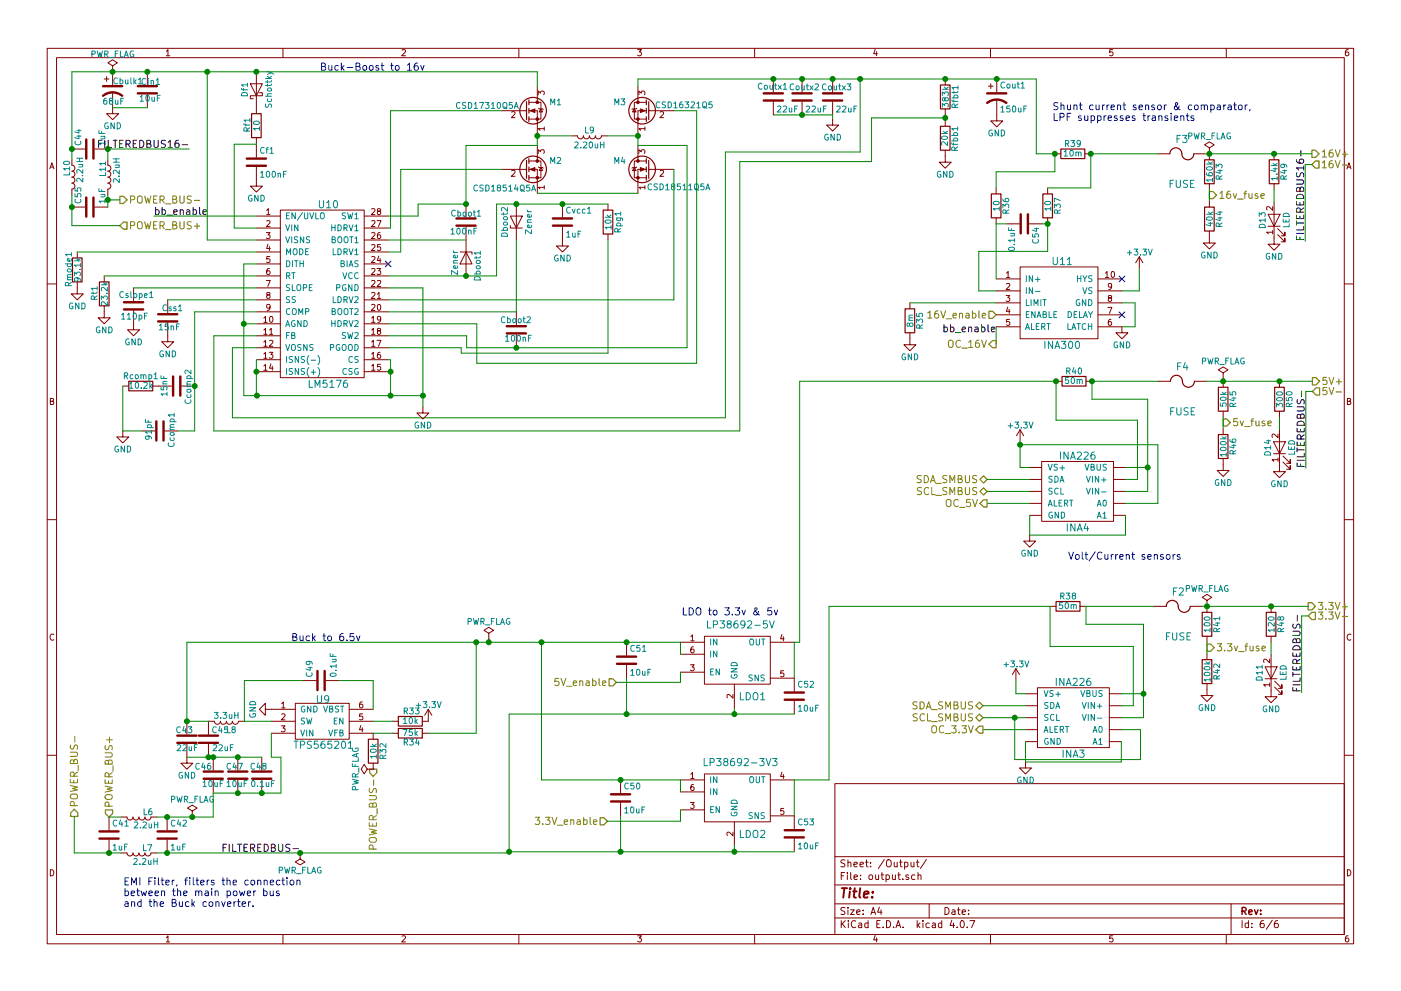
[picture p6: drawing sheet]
<svg xmlns="http://www.w3.org/2000/svg" width="297mm" height="210mm" viewBox="0 0 297 210" stroke-linecap="round" stroke-linejoin="round" font-family="sans-serif">
<g fill="none" stroke="#840000" stroke-width=".21">
<path d="M10 10.3h277v189.9h-277zM12 12.2h273v186.1h-273zM22.1 16.8h1M22.6 16.3v1M23.9 19.6v4.5h1.2l-1.2 1.3-1.3-1.3h1.3M23.9 15.2h.1M23.9 14l1-.7-1-.6-1 .6 1 .7v1.2M23.9 15.2v2.8M31.2 15.2v2.8M35.3 10.9l.3-.4v1.3M35.3 11.8h.7M53.1 17.8h2.5l-1.2 2.5z"/>
<path d="M54.4 15.2v8.9M55 19.7h.6v.6h-2.5v.6h.6M60 10.3v1.9M85.2 10.6l.5-.1 .3 .4-.8 .9h.8M110 10.3v1.9M113.9 18.4v3.3M135.2 10.5h.8l-.4 .5 .3 .1 .1 .2-.1 .4-.2 .1-.5-.1M135.3 18.4v3.3M160 10.3v1.9M164 16.8v2.8M170.1 16.8v2.8M176.5 16.8v2.8"/>
<path d="M185.5 10.5l-.3 .9h.8M185.9 11v.8M200.4 16.8v1.2M209.5 18.3h1.1M210 10.3v1.9M210.1 17.8v1M211.3 16.8v2.8M235.9 10.5h-.6v.6h.6l.1 .5-.3 .2-.4-.1M260 10.3v1.9M285.9 10.5l-.4 .1-.2 .2-.1 .8 .3 .2 .4-.1 .1-.4-.1-.2-.4-.1-.3 .3M10.6 35.8l.4-1.3 .4 1.3M10.7 35.5h.6"/>
<path d="M15.2 33.8l.1 1.2a.64 .64 0 0 1 .6 .7 .64 .64 0 0 1-.7 .6h.1a.64 .64 0 0 1 .6 .7 .64 .64 0 0 1-.7 .6h.1a.64 .64 0 0 1 .6 .6 .64 .64 0 0 1-.7 .7h.1a.64 .64 0 0 1 .6 .6 .64 .64 0 0 1-.7 .6v1.3M15.2 31.6h2.8M20.1 31.6h2.8M22.9 33.8v1.2a.64 .64 0 0 1 .6 .7 .64 .64 0 0 1-.6 .6 .64 .64 0 0 1 .6 .7 .64 .64 0 0 1-.6 .6 .64 .64 0 0 1 .6 .6 .64 .64 0 0 1-.6 .7 .64 .64 0 0 1 .6 .6 .64 .64 0 0 1-.6 .6v1.3M31.2 20.1v2.8M54.4 35.4v4.1h1.2l-1.2 1.3-1.3-1.3h1.3M54.4 29.2v1.3M54.4 30.6v2.8M106.3 23.5h5.3M106.3 35.9h5.3M108.5 23.8l.5-.1 .2 .3-.8 1h.8M108.5 36.2l.5-.1 .2 .4-.8 .9h.8"/>
<path d="M112.1 23.5h1.8v5.1M112.1 21.7h1.8M112.1 35.9h1.8v5.1M112.1 34.2h1.8M113.9 21.7h.8v3.6h-2.6M113.9 34.2h.8v3.5h-2.6M113.9 30.9v3.3M114.1 20.1v-.8l.5 .5 .1-.4h.6l.1 .2-.1 .5M114.1 32.6v-.8l.5 .4 .1-.4h.6l.1 .2-.1 .6M114.2 23l1 .2M114.2 35.4l1 .3M114.7 23.1l.4 .6h-.8z"/>
<path d="M114.7 35.6l.4 .6h-.8zM115.4 27.3h-1.3l.4 .4M115.4 39.7h-1.3l.4 .4M115.4 26.9v.8M115.4 39.4v.7M121.2 28.8l1.2 .1a.64 .64 0 0 0 .7 .6 .64 .64 0 0 0 .6-.7v.1a.64 .64 0 0 0 .7 .6 .64 .64 0 0 0 .6-.7v.1a.64 .64 0 0 0 .6 .6 .64 .64 0 0 0 .6-.7v.1a.64 .64 0 0 0 .7 .6 .64 .64 0 0 0 .6-.7h1.3M134.5 23.1l.4 .6h-.8zM134.5 35.6l.4 .6h-.8zM135 23l-1 .2M135 35.4l-1 .3M135.3 21.7h-.8v3.6h2.5M135.3 34.2h-.8v3.5h2.5"/>
<path d="M135.3 21.7h1.7M135.3 34.2h1.7M135.3 30.9v3.3M135.5 20.1v-.8l.4 .5 .1-.4h.6l.1 .2-.1 .5M135.5 32.6v-.8l.4 .4 .1-.4h.6l.1 .2-.1 .6M136.7 27.3h-1.2l.3 .4M136.7 39.7h-1.2l.3 .4M136.7 26.9v.8M136.7 39.4v.7M137 23.5h-1.7v5.1M137 35.9h-1.7v5.1M137.5 23.5h5.4"/>
<path d="M137.5 35.9h5.4M140 23.8l.5-.1 .2 .3-.8 1h.8M140 36.2l.5-.1 .2 .4-.8 .9h.8M164 21.6v2.8M170.1 21.6v2.8M176.5 25.3v1.2h1.3l-1.3 1.3-1.2-1.3h1.2M176.5 21.6v2.8M200.4 31.9v2.5h1.3l-1.3 1.3-1.3-1.3h1.3M200.4 23.1v1.3M200.4 25.5v1.3M211.2 39.9v1.2M211.3 21.1v4.5h1.3l-1.3 1.3-1.2-1.3h1.2"/>
<path d="M222.1 39.9v1.2M223.6 32.6h1.3M230 32.6h1.3M245.5 32.6h2.5M253.1 32.6h2.6M256.4 32.6h.1M256.4 31.4l1-.7-1-.6-1 .6 1 .7v1.2M256.4 32.6v1.3M256.4 39v1.3M270.1 32.6v1.3M270.1 39v1.3M285.6 35.8l.4-1.3 .4 1.3"/>
<path d="M285.7 35.5h.6M15.2 43.9h2.8M16.4 59.8v2.6h1.3l-1.3 1.2-1.3-1.2h1.3M16.4 53.5v1.2M20.1 43.9h2.8M22.1 58.5v1.3M54.4 45.8h5M54.4 48.4h5M54.4 50.9h5M54.4 53.5h5M54.4 56h5M54.4 58.5h5"/>
<path d="M56.5 49.3h.8l-.5 .5 .4 .1v.6l-.2 .1-.5-.1M56.5 59.5h.8l-.5 1.3M56.5 44.6l.4-.3v1.2M56.5 46.9l.5-.1 .3 .4-.8 .9h.8M56.5 45.5h.8M56.8 51.8l-.3 .9h.8M57.1 57h-.3l-.2 .3-.1 .7 .3 .2 .4-.1-.1-.6-.3-.1-.3 .3M57.1 52.3v.9M57.2 54.4h-.6l-.1 .6h.7v.6l-.2 .1-.5-.1M59.4 44.6h17.8v35.5h-17.8zM77.2 45.8h5.1M77.2 48.4h5.1"/>
<path d="M77.2 50.9h5.1M77.2 53.5h5.1M77.2 56h5.1M77.2 58.5h5.1M78.8 59.6l.5-.1 .2 .4-.8 .9h.8M78.8 57.1l.5-.1 .2 .3-.8 .9h.8M78.8 54.5l.5-.1 .2 .4-.8 .9h.8M78.8 52l.5-.1 .2 .3-.8 1h.8M78.8 49.4l.5-.1 .2 .4-.8 .9h.8M78.8 46.9l.5-.1 .2 .4-.8 .9h.8M78.8 44.4l.5-.1 .2 .3-.8 .9h.8M79.9 57h.8l-.4 .4 .4 .2v.5l-.2 .1-.6-.1"/>
<path d="M79.9 46.8h.9l-.6 1.3M80 59.6l.5-.1 .2 .4-.8 .9h.8M80.2 44.8l-.2-.2 .1-.2h.6v.3l-.6 .2-.1 .2 .1 .3 .1 .1h.3l.2-.2v-.4l-.2-.1M80.3 54.4l-.3 .9h.8M80.6 49.3l-.4 .1-.1 .3-.1 .7 .2 .2 .5-.1-.1-.6-.4-.1-.2 .3M80.6 54.8v.9M80.7 51.9h-.6l-.1 .6h.7v.5l-.2 .2-.5-.2M97.5 53.5h2.6v.5M98.8 53.5l1.3 2.5h-2.6zM98.8 43.3v2.8M98.8 48.1v10.4M108.2 47.9v.5h2.5"/>
<path d="M108.2 45.8h2.5l-1.2 2.6zM109.5 43.3v7.6M119.3 48.1v4.1h1.2l-1.2 1.3-1.3-1.3h1.3M119.3 43.3v2.8M128.9 43.3v1.3M128.9 49.7v1.2M211.2 46.2v1.3M211.2 59.2h5.1M213.4 47.5h2.8M213.4 58l.3-.4v1.3M213.4 58.9h.7M216.3 56.6h16.5v15.3h-16.5z"/>
<path d="M218.2 47.5h2.8M222.1 46.2v1.3M232.8 59.2h5.1M234.4 58l.3-.4v1.3M234.4 58.9h.7M235.7 57.7l.2-.1a.67 .67 0 0 1 .4 .6 .67 .67 0 0 1-.4 .7l-.3-.5zM241.6 54.5l-.8 1.2M241.6 54.5v2.5M241.6 54.5l.7 1.2M256.4 49v2.6h1.3l-1.3 1.2-1.3-1.2h1.3M256.4 42.7v1.2M268.9 45.5h2.5l-1.3 2.5z"/>
<path d="M268.9 48h2.5M269.8 49.3h-1.2l.3 .3M269.8 43.8v.8l-.9-.8-.3 .3 .1 .4M269.8 48.9v.7M270.1 42.9v8.9h1.3l-1.3 1.3-1.2-1.3h1.2M270.9 49.8l1.5 1.5v-.8v.8h-.7M270.9 48.5l1.5 1.5v-.7v.7h-.7M10 60.2h2M22.1 64.9v2.5h1.3l-1.3 1.3-1.3-1.3h1.3M28.3 65.9v4.1h1.3l-1.3 1.2-1.2-1.2h1.2M28.3 61.1v2.8M35.6 68.4v4.1h1.2l-1.2 1.3-1.3-1.3h1.3"/>
<path d="M35.6 63.6v2.8M54.4 61.1h5M54.4 63.6h5M54.4 66.2h5M54.4 68.7h5M54.4 71.2h5M54.4 73.8h5M54.4 76.3h5M54.4 78.9h5M55.9 67.5l.4-.4v1.3M55.9 70l.4-.3v1.2M55.9 72.6l.4-.4v1.3"/>
<path d="M55.9 75.1l.4-.4v1.3M55.9 77.6l.4-.3v1.3M55.9 68.4h.7M55.9 70.9h.7M55.9 73.5h.7M55.9 76h.7M55.9 78.6h.7M56.8 62.6l-.3-.2 .1-.3h.6v.4l-.6 .1-.1 .2 .1 .4 .2 .1h.2l.3-.2-.1-.4-.2-.1M57.1 74.7h.8l-.5 .5 .4 .1v.6l-.2 .1-.5-.1M57.1 70l.4-.3v1.2M57.1 72.3l.5-.1 .3 .4-.8 .9h.8M57.1 70.9h.8"/>
<path d="M57.3 65.1l-.3 .3-.4-.1v-.6l.4-.1 .3 .2-.1 .8-.3 .3h-.3M57.3 67.2l.1-.1a.67 .67 0 0 1 .5 .7 .67 .67 0 0 1-.5 .6l-.3-.5zM57.4 77.2l-.3 .9h.8M57.7 77.7v.9M77.2 61.1h5.1M77.2 63.6h5.1M77.2 66.2h5.1M77.2 68.7h5.1M77.2 71.2h5.1M77.2 73.8h5.1M77.2 76.3h5.1M77.2 78.9h5.1"/>
<path d="M78.8 64.7l.5-.1 .2 .3-.8 1h.8M78.8 62.1l.5-.1 .2 .4-.8 .9h.8M78.8 77.6l.3-.3v1.3M78.8 75.1l.3-.4v1.3M78.8 72.6l.3-.4v1.3M78.8 70l.3-.3v1.2M78.8 67.5l.3-.4v1.3M78.8 68.4h.7M78.8 70.9h.7M78.8 73.5h.7M78.8 76h.7M78.8 78.6h.7"/>
<path d="M79.9 72.2h.9l-.6 1.3M80 62.4l.4-.4v1.3M80 63.3h.7M80.1 64.7l.2-.1a.67 .67 0 0 1 .4 .6 .67 .67 0 0 1-.4 .7l-.3-.5zM80.2 70.2l-.2-.2 .1-.3 .6 .1v.3l-.6 .2-.1 .2 .1 .3 .1 .1h.3l.2-.2v-.4l-.2-.1M80.6 74.7l-.4 .1-.1 .3-.1 .7 .2 .2 .5-.1-.1-.6-.4-.1-.2 .3M80.7 77.3h-.6l-.1 .6h.7v.5l-.2 .2-.5-.2M80.7 67.7l-.2 .2-.4-.1v-.6l.4-.1 .2 .3v.7l-.3 .3h-.3M109.5 66.2v2.8M109.5 71v2.8M192.9 70.6v2.5h1.3l-1.3 1.3-1.3-1.3h1.3M192.9 64.3v1.2"/>
<path d="M211.2 61.7h5.1M211.2 64.3h5.1M211.2 66.8h5.1M211.2 69.3h5.1M213.3 62.7h.8l-.4 .5 .3 .1v.5l-.1 .2-.6-.2M213.4 60.2l.5-.1 .2 .4-.8 .9h.8M213.7 65.1l-.3 1h.7M214 65.6v.9M214 67.8h-.6v.5h.6v.6l-.1 .1-.5-.1M232.8 69.3h5.1v1.3h1.2l-1.2 1.3-1.3-1.3h1.3M232.8 61.7h5.1M232.8 64.3h5.1"/>
<path d="M232.8 66.8h5.1M234.9 65.2h.8l-.5 1.3M235.2 63.2l-.2-.2v-.2h.6v.3l-.5 .2-.1 .2v.3l.2 .2h.3l.2-.3-.1-.4-.1-.1M235.6 67.8h-.4l-.2 .3v.7l.2 .2 .4-.1v-.6l-.4-.1-.2 .3M235.7 60.7l-.2 .2h-.4l-.1-.7 .5-.1 .2 .3-.1 .7-.3 .3h-.2M259.3 79.1l1-.6-1-.7-1 .7 1 .6v1.3M285 60.2h2M10.7 85.1h.5l.1-.5-.6-.1v1.3h.5l.2-.4-.3-.3M26 91.4v1.3h1.3l-1.3 1.3-1.2-1.3h1.2M26 81.9h1.3M30.1 91.4h2.8M32.4 81.9h4"/>
<path d="M34.9 91.4h2.8M38.5 81.9h2.8M89.7 86.4v1.2h1.2l-1.2 1.3-1.3-1.3h1.3M216.3 91.2l-.8 1.3M216.3 91.2v2.5M216.3 91.2l.7 1.3M218.3 99.2h2.6M220.9 97.9h15.2v12.7h-15.2zM223.9 80.9h1.3M230.3 80.9h1.2M236.1 99.2h2.5M245.6 80.9h2.6"/>
<path d="M253.2 80.9h2.6M259.3 80.4h.1M259.3 97.3v2.5h1.3l-1.3 1.3-1.2-1.3h1.2M259.3 80.9v1.3M259.3 87.2v1.3M259.3 90.9v1.3M270 93.7h2.5l-1.2 2.6zM270 96.3h2.5M271 97.5h-1.3l.4 .4M271 92.1v.8l-.9-.8-.4 .2 .1 .5M271 97.2v.7M271.3 91.2v8.9h1.2l-1.2 1.2-1.3-1.2h1.3"/>
<path d="M271.3 80.9v1.3M271.3 87.2v1.3M272 98l1.6 1.6v-.8v.8h-.8M272 96.8l1.6 1.5v-.8v.8h-.8M285.7 85.1h.5l.1-.5-.6-.1v1.3h.5l.2-.4-.3-.3M10 110.3h2M218.3 113.5v1.3h1.3l-1.3 1.3-1.3-1.3h1.3M218.3 109.3h2.6M218.3 106.8h2.6M218.3 101.7h2.6M218.3 104.3h2.6M236.1 109.3h2.5"/>
<path d="M236.1 106.8h2.5M236.1 101.7h2.5M236.1 104.3h2.5M285 110.3h2M11.4 134.6a.58 .58 0 0 0-.8 .6 .58 .58 0 0 0 .8 .5M103.6 135.6h.1M103.6 134.4l1-.7-1-.6-1 .6 1 .7v1.2M132.8 136.3v2.8M144.3 136.3h5.1M144.3 138.8h5.1M146.5 135l.3-.3v1.3M146.5 136h.7"/>
<path d="M147 137.2l-.3 .1-.2 .2v.7l.2 .3 .4-.1-.1-.6-.3-.1-.2 .2M149.4 135h13.9v10.2h-13.9zM163.3 136.3h5.1M165.8 134.6l-.3 .9h.8M166.1 135.1v.9M222.6 128.6h1.3M229 128.6h1.3M244.7 128.6h2.6M252.3 128.6h2.6M255.9 128.6h.1M255.9 127.4l1-.7-1-.6-1 .6 1 .7v1.2M255.9 128.6v1.3"/>
<path d="M255.9 135v1.3M255.9 138.7v1.2M269.2 139.8v.8l-.9-.8-.4 .3 .1 .5M269.5 138.9v8.9h1.3l-1.3 1.3-1.3-1.3h1.3M269.5 128.6v1.3M269.5 135v1.3M286.4 134.6a.58 .58 0 0 0-.8 .6 .58 .58 0 0 0 .8 .5M39.6 157.9v4h1.3l-1.3 1.3-1.2-1.3h1.2M39.6 153v2.8M44.2 157.9v2.7M51.8 153l-1.3 .1a.64 .64 0 0 1-.6 .6 .64 .64 0 0 1-.6-.7v.1a.64 .64 0 0 1-.7 .6 .64 .64 0 0 1-.6-.7v.1a.64 .64 0 0 1-.7 .6 .64 .64 0 0 1-.6-.7v.1a.64 .64 0 0 1-.6 .6 .64 .64 0 0 1-.6-.7h-1.3v2.8M56.3 150.5v-1.3l-1.3 1.3 1.3 1.3v-1.3h6.3"/>
<path d="M57.5 153h5.1M57.5 155.6h5.1M59.6 154h.8l-.4 .5 .4 .1v.5l-.2 .2-.6-.2M59.7 149.3l.4-.4v1.3M59.7 151.6l.5-.1 .2 .3-.8 .9h.8M59.7 150.2h.7M62.6 149.2h11.4v7.6h-11.4zM64.3 144.4h2.8M69.1 144.4h2.8M74 153h5.1M74 155.6h5.1v1.2M74 150.5h5.1"/>
<path d="M76.5 153.9l-.3 .9h.8M76.8 148.9l-.3 .1-.2 .2-.1 .7 .3 .3 .4-.1-.1-.7h-.3l-.3 .2M76.8 154.4v.9M76.9 151.5h-.6l-.1 .5h.7v.6l-.2 .1-.5-.1M83.2 153h1.3M83.2 155.6h1.3M89.5 155.6h1.3M90.8 150.5v2.5h-1.3M90.8 150.5l-.8 1.3M90.8 150.5l.8 1.3M132.8 141.1v2.8M144.3 142.6h5.1"/>
<path d="M146.4 141h.8l-.5 .5 .4 .1v.6l-.2 .1-.5-.1M155.4 147.3v.8l-.9-.8-.4 .3 .1 .5M155.7 145.2v5M163.3 143.9h5.1v2.8M166.2 142.3h-.6l-.1 .6h.7v.6l-.2 .1-.5-.1M168.4 148.7v2.8M215.4 141.9l-.8 1.2M215.4 141.9v2.5M215.4 141.9l.8 1.2M217.4 157.3h2.6M217.4 154.8h2.6M217.4 149.7h2.6"/>
<path d="M217.4 152.3h2.6M217.4 147.2h2.6M220 145.9h15.2v12.7h-15.2zM235.2 157.3h2.5M235.2 154.8h2.5M235.2 149.7h2.5M235.2 152.3h2.5M235.2 147.2h2.5M255.9 145v2.6h1.3l-1.3 1.2-1.3-1.2h1.3M268.2 141.5h2.6l-1.3 2.5zM268.2 144h2.6M269.2 145.3h-1.3l.4 .3"/>
<path d="M269.2 144.9v.7M270.3 145.8l1.5 1.5v-.7v.7h-.8M270.3 144.5l1.5 1.5v-.7v.7h-.8M10 160.2h2M23.1 173.3v2.8M23.1 178.2v2.8M25.7 173.3l1.2 .1a.64 .64 0 0 0 .7 .6 .64 .64 0 0 0 .6-.7v.1a.64 .64 0 0 0 .7 .6 .64 .64 0 0 0 .6-.7v.1a.64 .64 0 0 0 .6 .6 .64 .64 0 0 0 .6-.7v.1a.64 .64 0 0 0 .7 .6 .64 .64 0 0 0 .6-.7h1.3M35.4 173.3v2.8M35.4 178.2v2.8M40.8 173.3h.1M40.8 172.1l1-.7-1-.6-1 .6 1 .7v1.2M45.2 160.6v2.8"/>
<path d="M45.2 165.5v2.8M50.4 160.6v2.8M50.4 165.5v2.8M55.5 160.6v2.8M55.5 165.5v2.8M77.9 163.2l-.7-1-.6 1 .6 1 .7-1h1.2M79.1 163.2h.1M79.1 161.9v1.3M131.6 165.5v2.8M131.6 170.3v2.8M144.3 165.5h5.1M144.3 171.8h5.1"/>
<path d="M144.3 168h5.1M146.4 170.3h.8l-.5 .4 .4 .1v.6l-.2 .1-.5-.1M146.5 164.3l.3-.4v1.3M146.5 165.2h.7M147 166.4l-.3 .1-.2 .2v.8l.2 .2 .4-.1-.1-.6-.3-.1-.2 .3M149.4 164.2h13.9v10.2h-13.9zM155.4 176.5v.8l-.9-.8-.4 .3 .1 .5M155.7 174.4v5M163.3 165.5h5.1M163.3 173.1h5.1v2.8M165.8 163.8l-.3 .9h.8M166.1 164.3v.9"/>
<path d="M166.2 171.5h-.6l-.1 .6h.7v.6l-.2 .1-.5-.1M168.4 177.9v2.8M177 166.3h108v32h-108zM217.4 161.7v1.2h1.3l-1.3 1.3-1.2-1.3h1.2M285 160.2h2M10.7 184.5a.65 .65 0 0 1 .7 .7 .65 .65 0 0 1-.7 .6zM25.7 181h1.2a.64 .64 0 0 0 .7 .6 .64 .64 0 0 0 .6-.6 .64 .64 0 0 0 .7 .6 .64 .64 0 0 0 .6-.6 .64 .64 0 0 0 .6 .6 .64 .64 0 0 0 .6-.6 .64 .64 0 0 0 .7 .6 .64 .64 0 0 0 .6-.6h1.3M35.3 198.9l.3-.4v1.3M35.3 199.8h.7M60 198.3v1.9M63.6 181h.1M63.6 181v1.2l1 .7-1 .6-1-.6 1-.7"/>
<path d="M85.2 198.6l.5-.1 .3 .4-.8 .9h.8M110 198.3v1.9M135.2 198.5h.8l-.4 .5 .3 .1 .1 .2-.1 .4-.2 .1-.5-.1M160 198.3v1.9M177 194.8h108M177 191.8h108M177 187.8h108M177 181.8h108M178.4 195.3v1.5M178.4 185.8h.5M178.6 196l.6 .8M179.1 185.1h-.7v1.5"/>
<path d="M179.1 192.6l-.5-.1-.3 .3 .1 .3 .7 .4v.4l-.2 .1-.6-.1M179.1 182.5l-.5-.1-.3 .3 .1 .3 .7 .4v.4l-.2 .1-.6-.1M179.2 195.3l-.8 .9M179.7 185.1v.2M179.7 185.6v1M179.8 192.5v.2M179.8 183.1l.2-.2 .4 .1v.9M179.8 182.4v1.5M179.8 193v1M179.9 195.3v.2M179.9 195.8v1M180.3 193h.8l-.8 1h.8"/>
<path d="M180.4 185.1v1.3l.2 .2M181.1 183.4l.7-.1-.1-.3-.4-.1-.2 .2v.7h.6M181.1 186.1l.7-.1-.1-.3-.4-.1-.2 .2 .1 .7h.5M181.4 195.5a.71 .71 0 0 0-1 .5 .71 .71 0 0 0 .8 .8l.2-.1M181.6 193.5l.7-.1v-.3l-.4-.1-.3 .2 .1 .7h.6M182.1 195.9h.6v.9M182.3 183.4l.8-.1-.1-.3-.4-.1-.3 .2 .1 .7h.6M182.4 186.5v.1M182.4 185.7v.1M182.7 196.2l-.7 .3 .2 .3 .5-.1M183 193.9v.1M183 193.1v.1"/>
<path d="M183.5 182.9h.6M183.7 182.4v1.3l.4 .2M184 195.9l-.4-.1-.3 .3 .1 .6 .2 .1 .4-.1M184 195.3v1.5M184.3 185.7l.2-.1 .4 .1 .1 .6-.1 .2-.4 .1-.2-.1zM184.6 183.8v.1M184.6 183v.1M184.7 194l.4-1.5 .5 1.5M184.8 193.6h.7M185.5 198.5l-.3 .9h.8M185.6 185.6l.1 .9 .4 .1 .2-.1M185.9 199v.8"/>
<path d="M185.9 196h.5M186.3 185.6v1M186.4 192.5l-.3 1h.9M186.6 195.3h-.7v1.5h.7M186.8 193v1M186.8 185.6h.6M187 185.1v1.3l.4 .2M187.2 196.7v.1M187.5 182.3l-1.3 2M187.9 185.7l.4-.1 .3 .3-.2 .6h-.5M187.9 185.6v1.5M188 195.3a.76 .76 0 0 1 .8 .8 .76 .76 0 0 1-.8 .7z"/>
<path d="M188 182.6l.3-.2a.53 .53 0 0 1 .7 .5v.5a.51 .51 0 0 1-.8 .4 1.05 1.05 0 0 1-.2-1.2zM189.2 185.6l.1 .9 .3 .1 .2-.1M189.5 196.7v.1M189.6 182.9l.1 .9 .3 .1 .2-.1M189.8 185.6v1M190 196.8l.4-1.5 .6 1.5M190.1 196.4h.7M190.2 182.9v1M190.3 185.6h.6M190.6 185.1v1.3l.3 .2M190.7 182.9h.6M190.9 182.4v1.3l.4 .2"/>
<path d="M191.4 186.5v.1M191.5 196.7v.1M191.8 183l.4-.1 .3 .3-.1 .6h-.6M191.8 182.9v1.5M192.6 185.7l-.3-.1-.3 .2 .1 .2 .5 .2v.3h-.6M193.1 182.9l.1 .9 .4 .1 .2-.1M193.8 182.9v1M194 185.7l-.5-.1-.2 .3v.6l.2 .1 .5-.1M194.3 182.9h.5M194.5 195.3v1.5M194.5 182.4v1.3l.3 .2M194.6 196.3l.4 .5"/>
<path d="M194.6 185.7l.2-.1 .4 .1 .1 .9M194.6 185.1v1.5M195 195.8l-.5 .6M195.7 195.3v.2M195.7 195.8v1M196.4 182.3l-1.3 2M197 191.8v3M197 195.9l-.4-.1-.3 .3 .1 .6 .2 .1 .4-.1M197.7 195.9h.6v.9M198.3 196.2l-.7 .3 .2 .3 .5-.1M199.7 195.9l-.5-.1-.2 .3v.6l.2 .1 .5-.1M199.7 195.3v1.5"/>
<path d="M200.4 192.5a.76 .76 0 0 1 .8 .8 .76 .76 0 0 1-.8 .7zM201.8 195.2l-.4 1.1h1M201.9 193.1h.5l.1 .9M202.2 195.8v1M202.5 193.4l-.7 .3 .2 .3 .5-.1M202.9 196.7v.1M203 193h.6M203.2 192.5v1.3l.4 .2M203.8 195.4l.1-.1a.8 .8 0 0 1 .6 .8 .8 .8 0 0 1-.6 .7 .97 .97 0 0 1-.1-1.4zM204 193.5l.7-.1-.1-.3-.4-.1-.2 .2 .1 .7h.5M205.1 196.7v.1M205.4 193.9v.1"/>
<path d="M205.4 193.1v.1M205.6 195.3h1.1l-.7 1.5M210 198.3v1.9M235.9 198.5h-.6v.7l.6-.1 .1 .5-.3 .2-.4-.1M260 198.3v1.9M261 191.8v6.5M263.3 195.3v1.5M264.7 195.9l-.4-.1-.3 .3 .1 .6 .2 .1 .4-.1M264.7 195.3v1.5M265.4 196.7v.1M265.4 195.9v.1M267.9 195.3l-.4 .1a1.11 1.11 0 0 0-.2 1.3l.5 .1 .2-.1v-.5l-.2-.3-.5 .1-.1 .2"/>
<path d="M269.7 195.2l-1.2 2M270.9 195.3l-.4 .1a1.11 1.11 0 0 0-.2 1.3l.5 .1 .2-.1v-.5l-.2-.3-.5 .1-.1 .2M285.7 184.5a.65 .65 0 0 1 .7 .7 .65 .65 0 0 1-.7 .6zM285.9 198.5l-.4 .1-.2 .3-.1 .7 .3 .2 .4-.1 .1-.4-.1-.2-.4-.1-.3 .3"/>
</g>
<path d="M263.3 193.3l.8-.1 .1-.2-.1-.3-.2-.2h-.6v1.5M263.7 193.3l.5 .7M264.8 193.5l.7-.1-.1-.3-.4-.1-.2 .2v.7h.6M266 193l.3 1 .4-1M267.3 193.9v.1M267.3 193.1v.1" fill="none" stroke="#840000" stroke-width=".3"/>
<path d="M178.5 188.4h1.1M179 188.4l-.2 2M180.2 189.1l-.2 1.3M180.3 188.4l-.1 .2 .2-.1-.1-.1-.1 .2M180.9 189.1h.7M181.2 188.4l-.2 1.8 .1 .1 .4 .1M182.4 188.4l-.2 1.8 .2 .2M183.2 189.8l.9-.2v-.4l-.6-.1-.3 .3v.9h.7M184.9 190.3v.1M185.1 189.2l-.1 .2-.1-.1 .2-.1-.1 .2" fill="none" stroke="#840000" stroke-width=".41"/>
<g fill="none" stroke="#840000" stroke-width=".25">
<path d="M199.4 18h2v5.1h-2zM53.3 24.1h2.1v5.1h-2.1zM111.6 21.6v3.8M111.6 34v3.8M112.1 21.2v1M112.1 23v1M112.1 24.8v1M112.1 33.6v1.1M112.1 35.4v1M112.1 37.2v1M137 21.2v1M137 23v1"/>
<path d="M137 24.8v1M137 33.6v1.1M137 35.4v1M137 37.2v1M137.5 21.6v3.8M137.5 34v3.8M199.4 26.8h2v5.1h-2zM224.9 31.6h5.1v2h-5.1zM248 32.6a1.31 1.31 0 0 1 1.5-1.2 1.31 1.31 0 0 1 1.1 1.6 1.27 1.27 0 0 0 1.4 .9 1.27 1.27 0 0 0 1.1-1.3M255.4 33.9h2v5.1h-2zM269.1 33.9h2v5.1h-2zM15.4 54.7h2v5.1h-2z"/>
<path d="M21.1 59.8h2v5.1h-2zM127.9 44.6h2v5.1h-2zM210.2 41.1h2v5.1h-2zM221.1 41.1h2v5.1h-2zM255.4 43.9h2v5.1h-2zM191.9 65.5h2v5.1h-2zM225.2 79.9h5.1v2h-5.1zM27.3 80.9h5.1v2h-5.1zM248.2 80.9a1.31 1.31 0 0 1 1.4-1.3 1.31 1.31 0 0 1 1.1 1.6 1.27 1.27 0 0 0 1.4 1 1.27 1.27 0 0 0 1.1-1.3M258.3 82.2h2v5h-2zM258.3 92.2h2v5.1h-2zM270.3 82.2h2v5h-2z"/>
<path d="M223.9 127.6h5.1v2.1h-5.1zM247.3 128.6a1.31 1.31 0 0 1 1.4-1.2 1.31 1.31 0 0 1 1.2 1.6 1.27 1.27 0 0 0 1.4 .9 1.27 1.27 0 0 0 1-1.3M254.9 129.9h2v5.1h-2zM254.9 139.9h2v5.1h-2zM268.5 129.9h2v5.1h-2zM78.1 156.8h2v5.1h-2zM84.5 154.6h5v2h-5zM84.5 152h5v2h-5z"/>
<circle cx="113" cy="35.9" r="2.82"/>
<circle cx="113" cy="23.5" r="2.82"/>
<circle cx="136.1" cy="23.5" r="2.82"/>
<circle cx="136.1" cy="35.9" r="2.82"/>
</g>
<g fill="none" stroke="#008484" stroke-width=".21">
<path d="M19.5 11.5l.6-.1v-.5l-.6-.1v1.3M20.6 10.8l.3 1.3 .3-.9 .2 .9 .3-1.3M22.2 11.5l.6-.1 .1-.5-.7-.1v1.3M22.5 11.5l.4 .6M23.2 12.2h.9M24.4 11.4h.5M24.9 16.6a.56 .56 0 0 0-.8 .6 .56 .56 0 0 0 .8 .5M25 10.8h-.6v1.3M25.5 17l.3-.1 .3 .3-.2 .5h-.4M25.5 16.5v1.3M25.5 10.8v1.3h.6M26.4 12.1l.4-1.3 .4 1.3"/>
<path d="M26.5 11.7h.6M26.6 16.9v.8l.3 .1 .2-.1M27.1 16.9v.9M27.7 16.5v1.1l.2 .2M28.3 10.9a.59 .59 0 0 0-.7 .5 .59 .59 0 0 0 .7 .6v-.5h-.2M28.4 16.5v1.3M28.5 17.3l.4 .5M28.9 16.9l-.5 .5M29.4 16.9l.3-.4v1.3M29.4 17.8h.7M30.9 16.8a.56 .56 0 0 0-.8 .5 .56 .56 0 0 0 .8 .5M31.4 16.7v.1"/>
<path d="M31.4 17.1v.8M32 17.2l.2-.1h.3l.1 .8M32 17.1v.8M33.1 17l.4-.3v1.2M33.1 17.9h.7M51.2 18.7l.2 .3h1.1M51.4 19.7a.67 .67 0 0 1 .7-.1 .67 .67 0 0 1 .4 .7h-1.3zM51.6 18.7v.5M52.5 18h-1.3l.4 .4M52.5 17.6v.8M56.3 16.7h1.3M56.7 15.2l1.2 .4 .1 .2"/>
<path d="M56.7 17.1v.5M56.7 17.8v.5M56.7 16.2l.5 .5M56.8 18.7h.6l.2 .2-.1 .3-.7 .1-.1-.2zM57.6 19.9h-.8l-.1 .3 .1 .2M57.6 17.8l-.2 .3h-1.1M57.6 17.1l-.2 .3h-1.1M57.6 16.2l-.5 .3M57.6 15.5l-.9 .3M161.5 17.8a.56 .56 0 0 0-.7 .5 .56 .56 0 0 0 .7 .5M162.1 18.2l.4-.1 .2 .2v.4l-.2 .2-.4-.1zM163.2 18.1l.1 .8h.3l.2-.1"/>
<path d="M163.8 18.1v.8M164.2 18.1h.5M164.4 17.7v1l.3 .2M165 18.1l.7 .8M165.7 18.1l-.7 .8M166.1 18l.3-.3v1.2M166.1 18.9h.7M168.3 17.9a.56 .56 0 0 0-.8 .5 .56 .56 0 0 0 .8 .5M168.9 18.3l.3-.1 .2 .3v.3l-.2 .3-.4-.3zM170 18.2v.8l.3 .1 .2-.2M170.5 18.2v.9M170.9 18.2h.5"/>
<path d="M171.1 17.8v1.1l.3 .2M171.7 18.2l.7 .9M172.4 18.2l-.7 .9M172.8 17.9l.5-.1 .2 .4-.8 .9h.8M175.1 17.9a.56 .56 0 0 0-.7 .5 .56 .56 0 0 0 .7 .5M175.7 18.3l.3-.1 .3 .3v.3l-.3 .3-.4-.3zM176.8 18.2l.1 .8 .3 .1 .2-.2M177.4 18.2v.9M177.8 18.2h.5M178 17.8v1.1l.3 .2M178.6 18.2l.6 .9M179.2 18.2l-.6 .9"/>
<path d="M179.6 17.8h.8l-.4 .5 .3 .1v.5l-.1 .2-.6-.2M199.8 18.9h1.3M200.2 18.5l.5 .4M201.1 18.5l-.5 .3M202.2 19.3v.5M203.1 19.3l-.2 .3h-1.1M203.1 18.6h-1.3l.4 .3M203.1 18.2v.7M213 17.5a.56 .56 0 0 0-.8 .5 .56 .56 0 0 0 .8 .6M213.5 18l.4-.2 .2 .3v.3l-.2 .3-.4-.1zM214.7 17.8v.8l.3 .1 .2-.1M215.2 17.8v.9"/>
<path d="M215.6 17.8h.5M215.8 17.4v1.1l.3 .2M216.5 17.8l.4-.4v1.3M216.5 18.7h.7M13.6 34.3a.69 .69 0 0 1 1.2 .3 .74 .74 0 0 1-1.3-.1zM14.8 36.5v.6h-1.3M14.8 35.8h-1.3l.3 .3M14.8 35.4v.7M15.9 39.9v.6l.6 .1v-.7h.5l.2 .2-.2 .5M16 30a.56 .56 0 0 0 .5 .7 .56 .56 0 0 0 .5-.7M16.3 34.3h1.3M16.3 33.6h1.3"/>
<path d="M16.3 28.9h.9M16.3 27.7h.9M16.7 34.9h.9M16.7 28.7v.8l-.9-.3M16.7 27.5v.7l-.9-.2M16.9 33.6v.7M17.4 37.3h.2M17.4 34.9l.2 .2-.1 .3h-.8M17.6 37.8v.8l-1-.8-.3 .2 .1 .5M17.6 36v.8l-1-.8-.3 .2 .1 .5M21 27.7v.6h1.3M21.4 28.9h.9"/>
<path d="M21.6 27.9v.4M22.1 28.9l.2 .2-.1 .3-.8 .1M22.3 30.4h-1.3l.3 .3M22.3 30v.7M22.4 36.6v.6h-1.3M22.4 35.9h-1.3l.4 .4M22.4 34.7h-1.3l.4 .3M22.4 34.3v.7M22.4 35.6v.7M22.6 20.8l-.4 .1-.2 .3v.7l.2 .2 .4-.1v-.6l-.4-.1-.2 .3M22.9 26.1a.59 .59 0 0 0-.7 .6 .59 .59 0 0 0 .7 .5l.1-.4h-.3M23.4 21.4l-.2-.2 .1-.3h.6v.4l-.6 .1-.1 .2v.4l.2 .1h.3l.2-.2v-.4l-.2-.1"/>
<path d="M24 34.4h1.3M24 33.7h1.3M24.2 26.1v1.2l-.7-1.2v1.2M24.4 35h.9M24.5 21.3v.7l.3 .1 .2-.1M24.6 33.7v.7M24.8 26.1a.64 .64 0 0 1 .8 .6 .64 .64 0 0 1-.8 .6zM25 21.3v.8M25.2 37.4h.1M25.2 35l.1 .2-.1 .3-.8 .1M25.3 37.9v.8l-.9-.8-.4 .3 .1 .5M25.3 36.1v.8l-.9-.8-.4 .2 .1 .5"/>
<path d="M25.6 21.4h.4M26.2 20.8h-.6v1.3M29.7 20.6l.4-.4v1.3M29.7 21.5h.7M31 20.3l.2-.1a.67 .67 0 0 1 .5 .6 .67 .67 0 0 1-.5 .7l-.3-.5zM32.2 20.6l.1 .8 .3 .1 .1-.1M32.7 20.6v.9M33.4 20.8h.4M34 20.2h-.6v1.3M51.7 26.2l.2 .3h1.1M52.1 26.2v.5M52.4 27.8l-.1-.6-.5-.1-.1 .7h1.3"/>
<path d="M53 25.5h-1.3l.4 .4M53 27.1l-.6 .4M53 25.1v.8M53.8 25.9a.76 .76 0 0 1 1.2 .2 .74 .74 0 0 1-1.3-.1zM55 27.3h-1.3l.4 .3M55 26.9v.7M55.2 36.7l.4-.4v1.3M55.2 37.6h.8M56 31.4a.56 .56 0 0 0-.8 .5 .56 .56 0 0 0 .8 .5M56.3 20.4h1.3M56.3 22.1v.6h.5a.54 .54 0 0 1 .6-.6l.2 .2-.1 .5M56.4 31.7h.5"/>
<path d="M56.6 36.4l.1-.1a.67 .67 0 0 1 .5 .7 .67 .67 0 0 1-.5 .6l-.2-.5zM56.8 21l-.1 .3 .2 .3 .6-.1v-.5M56.9 31.3l-.3 .1v1.1M57.3 31.6l.3-.3v1.2M57.3 32.5h.7M57.8 36.4l.2-.1a.67 .67 0 0 1 .4 .7 .67 .67 0 0 1-.4 .6l-.3-.5zM59 36.9l.1-.2 .3 .1 .1 .8M59 36.7v.9M60.1 36.9h.4M60.7 36.3h-.6v1.3M97.5 21.8a.56 .56 0 0 0-.7 .6 .56 .56 0 0 0 .7 .5M98.8 21.8h-.7v.4a.54 .54 0 0 1 .6 .7l-.2 .1-.5-.1"/>
<path d="M99.3 21.7a.64 .64 0 0 1 .7 .7 .64 .64 0 0 1-.7 .6zM100.5 22.1l.4-.4v1.3M100.5 23h.7M101.2 39.4a.56 .56 0 0 0-.8 .5 .56 .56 0 0 0 .8 .5M101.7 21.7h.8l-.5 1.3M102.4 39.3h-.6v.4a.54 .54 0 0 1 .6 .7l-.2 .1h-.5M102.9 21.7h.8l-.4 .5 .3 .1v.6l-.1 .1-.6-.1M103 39.3a.64 .64 0 0 1 .7 .6 .64 .64 0 0 1-.7 .6zM104.2 22.1l.3-.4v1.3M104.2 23h.7M104.2 39.6l.4-.3v1.2M105.5 21.8l.2-.1a.67 .67 0 0 1 .4 .7 .67 .67 0 0 1-.4 .6l-.3-.5z"/>
<path d="M105.7 39.8l-.3-.2 .1-.2h.6v.3l-.6 .1-.1 .3 .1 .3 .2 .1h.2l.2-.2v-.4l-.2-.1M106.8 21.8h.5l.2 .8a.42 .42 0 0 1-.3 .4 .42 .42 0 0 1-.4-.1l-.2-.3zM106.9 22.7l.6 .4M107.3 39.3h-.6v.5h.6v.6l-.2 .1-.4-.1M107.9 39.6l.3-.3v1.2M108.6 21.7h-.6l-.1 .6h.7v.6l-.2 .1-.5-.1M109 23l.4-1.3 .5 1.3M109.2 22.6h.6M109.4 39.2l-.3 .9h.8M109.7 39.7v.8M110.4 39.4l.2-.1h.4l.2 .8a.42 .42 0 0 1-.3 .4 .42 .42 0 0 1-.4 0l-.2-.4zM112.3 39.3h-.6l-.1 .5h.7v.6l-.2 .1-.5-.1"/>
<path d="M116.8 22.2v-1.2l.4 .9 .4-.9v1.2M116.8 34.7v-1.3l.4 .9 .4-.9v1.3M118.2 21.3l.3-.3v1.2M118.2 33.5l.4-.1 .3 .4-.8 .9h.8M118.2 22.2h.7M121.9 30.2l.5-.1 .2 .4-.8 .9h.8M123.1 31.3v.1M123.7 30.2l.5-.1 .2 .4-.8 .9h.8M124.2 26.9v1.3h.6M125 30.2l.2-.1a.67 .67 0 0 1 .4 .7 .67 .67 0 0 1-.4 .6l-.3-.5zM125.8 27.5l-.2 .2h-.4v-.7l.4-.1 .2 .3v.7l-.3 .3h-.3M126.2 30.5v.8l.3 .1 .2-.1"/>
<path d="M126.7 30.5v.9M127.3 30.1v1.3M127.3 30.7h.7M128 30.1v1.3M130.4 22.2v-1.2l.4 .9 .4-.9v1.2M130.4 34.7v-1.3l.4 .9 .4-.9v1.3M131.7 21h.8l-.5 .5 .4 .1v.5l-.2 .1-.5-.1M132 33.3l-.3 1h.8M132.3 33.8v.9M138.2 39.1a.56 .56 0 0 0-.8 .5 .56 .56 0 0 0 .8 .6M139.4 39.1h-.6l-.1 .4a.54 .54 0 0 1 .6 .7l-.2 .1-.4-.1M139.9 21.7a.56 .56 0 0 0-.8 .5 .56 .56 0 0 0 .8 .6"/>
<path d="M139.9 39a.64 .64 0 0 1 .7 .6 .64 .64 0 0 1-.7 .7zM141.1 21.7h-.6l-.1 .4a.54 .54 0 0 1 .6 .7l-.1 .1-.5-.1M141.1 39.4l.4-.4v1.3M141.7 21.6a.64 .64 0 0 1 .7 .6 .64 .64 0 0 1-.7 .7zM142.6 39.5l-.2-.2v-.2h.6v.3l-.5 .2-.1 .2v.4l.2 .1h.2l.3-.3-.1-.3-.2-.2M142.9 22l.3-.4v1.3M142.9 22.9h.7M144.2 39h-.6v.6h.6v.6l-.1 .1-.5-.1M144.7 21.6l-.4 .1-.2 .2v.7l.2 .3 .5-.1-.1-.7h-.4l-.2 .2M144.8 39.4l.4-.4v1.3M145.2 21.6h.8l-.4 .5 .4 .1v.6l-.2 .1-.6-.1M146 39.4l.4-.4v1.3"/>
<path d="M146.5 21.7l.5-.1 .2 .4-.7 .9h.7M147.3 39.2l.2-.2 .4 .1 .2 .7a.42 .42 0 0 1-.2 .4 .42 .42 0 0 1-.5 0l-.2-.4zM147.5 40l.6 .4M147.8 22l.3-.4v1.3M147.8 22.9h.7M149 21.8l.3-.2 .3 .1 .2 .7a.42 .42 0 0 1-.2 .4 .42 .42 0 0 1-.5 0l-.1-.4zM149.2 22.6l.7 .4M149.2 39h-.6v.6h.6v.6l-.2 .1-.4-.1M149.8 39.9h.6M151 21.6h-.7v.6h.7v.6l-.2 .1-.5-.1M164.8 22.6l.5-.1 .3 .4-.8 .9h.8M166.1 22.6l.4-.1 .3 .4-.8 .9h.8"/>
<path d="M167.3 22.9l.1 .8 .3 .1 .2-.2M167.9 22.9v.9M168.5 23.1h.4M169.1 22.5h-.6v1.3M170.9 22.6l.5-.1 .3 .4-.8 .9h.8M172.2 22.6l.4-.1 .3 .4-.8 .9h.8M173.4 22.9l.1 .8 .3 .1 .2-.2M174 22.9v.9M174.6 23.1h.4M175.2 22.5h-.6v1.3M175.6 28.5a.59 .59 0 0 0-.8 .6 .59 .59 0 0 0 .8 .6v-.5h-.2M176.9 28.5v1.2l-.7-1.2v1.2"/>
<path d="M177.4 22.6l.5-.1 .2 .4-.8 .9h.8M177.5 28.5a.64 .64 0 0 1 .7 .6 .64 .64 0 0 1-.7 .6zM178.6 22.6l.5-.1 .2 .4-.7 .9h.7M179.9 22.9l.1 .8 .3 .1 .1-.2M180.4 22.9v.9M181.1 23.1h.4M181.7 22.5h-.6v1.3M199.4 36.4a.59 .59 0 0 0-.7 .6 .59 .59 0 0 0 .7 .5l.1-.4h-.2M199.6 28.3h1.3M199.7 29a.69 .69 0 0 1 1.2 .3 .74 .74 0 0 1-1.3-.1zM199.8 22.7v-.8l.5 .5 .1-.4h.5l.2 .2-.2 .5M199.8 20.3v-.8l.5 .4 .1-.3h.5l.2 .1-.2 .6"/>
<path d="M200 27.8l.5 .5M200.3 20.9l.3-.2 .3 .1 .2 .1-.1 .4-.4 .1-.2-.1-.2-.5h-.3l-.1 .5 .3 .1 .2-.2M200.8 36.3v1.3l-.7-1.3v1.3M200.9 30.1v.8l-.9-.8-.4 .2 .1 .5M200.9 27.8l-.5 .4M201.4 36.3a.64 .64 0 0 1 .7 .7 .64 .64 0 0 1-.7 .6zM201.8 30.3l.2 .3h1M201.8 29.9h1.2M201.8 28.7h1.2M201.8 21.2l.2 .3h1.1M201.8 20.8h1.3M202.2 30.3v.5"/>
<path d="M202.2 21.2v.5M202.3 29.9l-.1-.4 .2-.2 .6 .1v.5M202.3 28.7l-.1-.3 .2-.3 .6 .2v.4M202.3 20.8l-.1-.4 .3-.2 .5 .1v.5M202.4 31.9v-.6l-.5-.1-.1 .7h1.2M202.5 22.8l-.1-.6-.5-.1-.1 .7h1.3M203 27.3h-1.2l.3 .4M203 31.2l-.6 .4M203 26.9v.8M203.1 22.1l-.6 .4M210.4 27.6a.59 .59 0 0 0-.8 .6 .59 .59 0 0 0 .8 .6v-.5h-.2M211.7 27.6v1.2l-.7-1.2v1.2"/>
<path d="M212.2 22.9l.4-.4v1.3M212.2 23.8h.7M212.3 27.6a.64 .64 0 0 1 .7 .6 .64 .64 0 0 1-.7 .6zM214.1 22.5h-.6l-.1 .6h.7v.5l-.2 .2-.5-.2M214.8 22.6l.1-.1a.67 .67 0 0 1 .5 .6 .67 .67 0 0 1-.5 .7l-.2-.5zM215.9 22.9l.1 .8 .3 .1 .2-.2M216.5 22.9v.9M217.1 23.1h.4M217.7 22.5h-.6v1.3M225.6 32.2l.4-.4v1.3M225.6 33.1h.7M225.9 30.5l.6-.1 .1-.5-.7-.1v1.3"/>
<path d="M226.2 30.5l.4 .6M226.9 31.9l.2-.1a.67 .67 0 0 1 .5 .7 .67 .67 0 0 1-.5 .6l-.3-.5zM227.1 29.8h.7l-.4 .5 .4 .1v.6l-.2 .1-.5-.1M228.1 32.4l.2-.1h.3l.1 .8M228.1 32.3v.8M228.7 32.4l.1-.1h.3l.1 .8M229.1 30.3l-.3 .3-.4-.1v-.6l.4-.1 .3 .2-.1 .8-.3 .3h-.3M248.1 39h.5M248.8 38.2h-.7v1.6M249.4 38.2v1.3l.3 .3h.3l.3-.3v-1.3M249.6 29.5h.5M250.3 28.7h-.7v1.5"/>
<path d="M250.7 28.7h1l-.5 .6 .5 .3-.1 .5-.2 .1-.7-.1M251.8 38.3l-.6-.1-.3 .4 .2 .3 .6 .3v.4l-.2 .2-.6-.1M252 28.9l.6-.1 .1-.5-.7-.1v1.3M252.4 39h.5M253.2 28.2l.3 1.3 .2-.9 .2 .9 .4-1.3M253.2 38.2h-.8v1.6h.8M254.7 28.9l.6-.1 .1-.5-.7-.1v1.3M255 28.9l.4 .6M255.7 29.6h1M255.8 36.7l.1 .4 .2 .2h.7l.3-.2-.2-.5-.6 .1v.4l.2 .2M255.8 34.8h1.3M255.9 35.5a.69 .69 0 0 1 1.2 .3 .74 .74 0 0 1-1.3-.1z"/>
<path d="M256.2 34.3l.5 .5M257 28.8h.4M257.1 38.2h-1.3l.4 .3M257.1 37.8v.7M257.1 34.3l-.5 .4M257.6 28.2h-.6v1.3M257.8 35.6v-.8l.5 .5 .1-.4h.6l.1 .2-.1 .5M258.1 28.2v1.3h.6M258.2 36.2h.9M258.5 38l-.1-.6-.5-.1-.1 .7h1.3M258.7 36v.8l-.9-.3M258.9 29.5l.4-1.3 .4 1.3"/>
<path d="M259 29.1h.6M259.1 37.3l-.6 .4M260.8 28.3a.59 .59 0 0 0-.7 .5 .59 .59 0 0 0 .7 .6l.1-.5h-.2M269.5 35.1h1.3M269.9 35.8h.9M269.9 34.6l.5 .5M270.4 35.6v.8l-1-.3M270.7 37h.1M270.8 37.9h-1.3l.4 .3M270.8 37.5v.7M270.8 34.6l-.5 .4M272 36.2h.8"/>
<path d="M272.1 34.8l.2 .3v.4h-.6l-.1-.4 .2-.3 .7 .1 .3 .3v.3M272.2 38l-.1-.6-.4-.1-.1 .7h1.2M272.4 36v.8l-.9-.3M272.8 37.3l-.6 .4M13.9 56h1.2M14.3 59.4h.8M14.4 57.2l.5-.2 .2 .5-.2 .2h-.4l-.2-.2zM14.4 56l-.1 .3 .2 .3 .6-.1v-.5M15.1 54.9v.3l-.2 .2h-.5v-.5l.2-.1 .1 .6M15.1 58.8l-.7 .1-.1 .3 .1 .2M15.1 58.3h-.7l-.1 .3 .2 .2M15.1 54h-1.2l.3 .3"/>
<path d="M15.1 59.9l-.6 .4M15.1 53.6v.7M15.8 58.5v-.8l.5 .5 .1-.4h.5l.1 .2-.1 .5M15.8 55.3h1.2M15.9 41.1v.6l.6 .1v-.7h.5l.2 .2-.2 .5M16 42.3a.56 .56 0 0 0 .5 .8 .56 .56 0 0 0 .5-.8M16.2 54.9l.5 .4M16.3 58.9l.3 .3-.1 .4h-.6l-.1-.4 .2-.3 .7 .1 .3 .3v.3M16.9 57.2h.1M17 56.3h-1.2l.3 .3M17 55.9v.7M17 54.9l-.4 .3"/>
<path d="M21 40v.6h1.3M21.4 41.2h.9M21.6 40.2v.4M21.9 59.9l.5 .5M22.1 41.2l.2 .2-.1 .3-.8 .1M22.3 42.7h-1.3l.3 .3M22.3 42.3v.7M22.8 59.9l-.5 .4M53.4 41.5a.59 .59 0 0 0-.7 .5 .59 .59 0 0 0 .7 .6v-.5h-.2M54.7 41.4v1.3l-.7-1.3v1.3M55.3 41.4a.64 .64 0 0 1 .7 .7 .64 .64 0 0 1-.7 .6zM60.6 47.7l.4 1.3 .4-1.3"/>
<path d="M60.6 50.2l.4 1.3 .4-1.3M60.8 54v-1.2l.4 .9 .4-.9v1.2M60.8 55.3a.64 .64 0 0 1 .7 .7 .64 .64 0 0 1-.7 .6zM60.8 58.5l.6-.1v-.4l-.6-.1v1.2M60.8 45.7h.4M61.1 58.5l.4 .6M61.4 45.2h-.6v1.2h.6M61.8 47.7v1.3M61.8 50.2v1.3M61.8 57.9h.8M62 55.3v1.3M62.2 57.9v1.2"/>
<path d="M62.3 52.8h.5l.2 .8a.42 .42 0 0 1-.2 .4 .42 .42 0 0 1-.5 0l-.1-.4zM62.5 55.3h.7M62.6 45.2v1.2l-.7-1.2v1.2M62.8 55.3v1.3M63.1 50.3h-.6v.4a.54 .54 0 0 1 .6 .7l-.2 .1-.5-.1M63.2 47.7v1.3l-.7-1.3v1.3M63.5 52.8a.64 .64 0 0 1 .7 .6 .64 .64 0 0 1-.7 .6zM63.6 55.3v1.3M63.6 55.9h.7M64.1 45.1l-1.1 1.6M64.3 55.3v1.3M64.4 50.2v1.3l-.7-1.3v1.3"/>
<path d="M64.5 45.2v1l.3 .2h.2l.3-.2v-1M64.8 53.4h.4M65.4 52.8h-.6v1.2h.6M65.7 50.3h-.7v.4a.54 .54 0 0 1 .6 .7l-.2 .1-.5-.1M65.7 45.2l.4 1.2 .4-1.2M67 45.2v1.2h.6M67.7 42.6v1.2l.3 .3h.3l.3-.3v-1.2M68 45.3l.2-.1h.4l.2 .8a.42 .42 0 0 1-.3 .4 .42 .42 0 0 1-.4-.1l-.2-.3zM69.2 43l.5-.4v1.5M69.2 44.1h.9M70.3 47.7v1.3M70.3 48.3h.7"/>
<path d="M70.4 50.8l.6-.1v-.4l-.6-.1v1.3h.5l.2-.4-.3-.3M70.6 52.8v1.2h.6M70.9 42.6h.2a.81 .81 0 0 1 .5 .7 .81 .81 0 0 1-.5 .8 .98 .98 0 0 1-.2-1.5zM71 47.7v1.3M71.7 52.8a.64 .64 0 0 1 .7 .6 .64 .64 0 0 1-.7 .6zM71.7 47.7a.64 .64 0 0 1 .7 .6 .64 .64 0 0 1-.7 .7zM71.7 50.4l.2-.2 .4 .1 .2 .8a.42 .42 0 0 1-.3 .4 .42 .42 0 0 1-.4-.1l-.2-.3zM72.3 55.9l.6-.1v-.4l-.6-.1v1.3h.5l.2-.4-.3-.3M72.7 57.9l.4 1.2 .4-1.2M72.9 53.4h.6l.1-.5-.7-.1v1.2M72.9 48.4l.6-.1 .1-.5-.7-.1v1.3M73 50.4l.2-.2 .4 .1 .2 .8a.42 .42 0 0 1-.2 .4 .42 .42 0 0 1-.5-.1l-.2-.3z"/>
<path d="M73.2 53.4l.4 .6M73.2 48.4l.4 .6M73.3 45.2h-.6l-.1 .4a.54 .54 0 0 1 .6 .7l-.1 .1-.5-.1M73.6 55.3v1.3M73.7 45.2l.3 1.2 .3-.9 .2 .9 .3-1.2M74 56.6l.4-1.3 .5 1.3M74 52.8l.4 1.2 .5-1.2M74 47.7l.4 1.3 .5-1.3M74.1 56.2h.6M74.1 50.2h.8M74.5 50.2v1.3M74.7 58a.56 .56 0 0 0-.8 .5 .56 .56 0 0 0 .8 .5"/>
<path d="M75.2 53.1l.4-.3v1.2M75.2 50.6l.4-.4v1.3M75.2 48.1l.4-.4v1.3M75.2 45.5l.4-.3v1.2M75.2 49h.7M75.2 54h.7M75.2 51.5h.7M75.2 46.4h.7M75.9 58a.56 .56 0 0 0-.7 .5 .56 .56 0 0 0 .7 .5M75.9 55.4h-.6v.4a.54 .54 0 0 1 .6 .7l-.2 .1-.5-.1M95.6 48.8l.4-.4v1.3M95.6 49.7h.7"/>
<path d="M96.1 53.2l.3 .4M96.1 55.8h.9M96.1 53.6h.9M96.5 44.7a.56 .56 0 0 0-.7 .5 .56 .56 0 0 0 .7 .5M96.9 56.4l.1 .4-.2 .1h-.6v-.5h.2l.2 .5M96.9 54.2l.1 .3-.2 .2h-.6v-.5l.2-.1 .2 .6M97 48.5l.1-.1a.67 .67 0 0 1 .5 .6 .67 .67 0 0 1-.5 .7l-.2-.5zM97 57.4v.8l-1.3-.8v.8M97 55.3h-.8l-.1 .3 .2 .2M97.1 45.1l.3-.1 .3 .3-.1 .5h-.5M97.1 44.6v1.3M98.2 48.5l.1-.1a.67 .67 0 0 1 .5 .6 .67 .67 0 0 1-.5 .7l-.2-.5z"/>
<path d="M98.3 45.1l.3-.1 .2 .3v.3l-.2 .3-.4-.3zM99.3 48.9l.2-.1 .3 .1 .1 .8M99.3 48.8v.9M99.4 45.1l.3-.1 .3 .3v.3l-.3 .3-.4-.3zM100.3 45h.5M100.5 49h.4M100.5 44.6v1.1l.3 .2M100.6 58.1h1.2M100.7 58.8a.67 .67 0 0 1 .8-.1 .67 .67 0 0 1 .3 .7h-1.2zM101 54.4v.5M101 58.1v-.3l.2-.3 .6 .2v.4M101 56.5l.6-.1 .2 .4-.2 .2h-.4l-.2-.2z"/>
<path d="M101 55.4l.6-.2 .2 .5-.2 .2h-.4l-.2-.2zM101.1 48.4h-.6v1.3M101.2 45l.3-.4v1.3M101.2 45.9h.7M101.8 54.4l-.2 .3h-1M101.8 53.7h-1.2l.3 .3M101.8 53.3v.7M104.2 40.5h.7M106.3 48.9h1.3M106.4 49.7a.69 .69 0 0 1 .8-.2 .69 .69 0 0 1 .4 .6h-1.3zM106.7 45.1v.5M106.8 48.9l-.1-.4 .3-.2 .5 .1v.5"/>
<path d="M106.9 47.2l.4-.1 .3 .4-.3 .3-.4-.1-.2-.2zM106.9 46h.4l.3 .4-.3 .2h-.4l-.2-.2zM107.6 45.1l-.2 .3h-1.1M107.6 44v.8l-.9-.8-.4 .3 .1 .4M107.9 40.5h.7M110.5 40.2l.7 .4M111.8 44.6l.3 .3M111.8 47.2h.9M111.8 44.9h.9M112.6 47.8l.1 .3-.2 .2h-.6v-.5l.2-.1 .1 .6M112.6 45.5l.1 .4-.2 .2-.6-.1v-.5h.2l.1 .6M112.7 48.8v.8l-1.3-.8v.8"/>
<path d="M112.7 46.6l-.8 .1-.1 .3 .1 .2M112.7 40.5l.4-1.2 .5 1.2M112.9 40.2h.5M118.3 54.2a.59 .59 0 0 0-.7 .5 .59 .59 0 0 0 .7 .6v-.5h-.2M119.6 54.1v1.3l-.7-1.3v1.3M120.1 49.4l.4-.4v1.3M120.1 50.3h.8M120.2 54.1a.64 .64 0 0 1 .7 .7 .64 .64 0 0 1-.7 .6zM120.9 44.1a.56 .56 0 0 0-.8 .5 .56 .56 0 0 0 .8 .5M121.3 44.4l.3 .8 .3-.8M121.4 49.4l.1 .8 .3 .1 .1-.1M121.9 49.4v.9"/>
<path d="M122.6 49.6h.4M123 44.4h-.4l-.2 .2 .1 .6h.5M123.2 49h-.6v1.3M124.1 44.4h-.4l-.2 .2 .1 .6h.5M124.6 44.3l.3-.3v1.2M124.6 45.2h.7M128.3 46.1h1.3M128.3 46.8a.76 .76 0 0 1 1.3 .3 .74 .74 0 0 1-1.3-.1zM128.7 45.6l.5 .5M129.6 48.2h-1.3l.4 .4M129.6 47.9v.7M129.6 45.6l-.5 .4"/>
<path d="M130.7 46.2l1.2 .1 .1 .5M130.7 47.9h1.3M130.8 47.9l-.1-.3 .3-.3 .5 .1v.5M130.8 46.2l-.1 .4 .3 .2 .5-.1v-.5M131 49.2l-.1-.6-.5-.1-.1 .7h1.3M131.6 45.3h-1.3l.4 .4M131.6 48.5l-.6 .4M131.6 45v.7M141.1 40.3h.8M144.8 40.3h.7M146 40.3h.7M149.7 40.3l.4-1.3 .4 1.3"/>
<path d="M210.7 42.8a.69 .69 0 0 1 1.2 .3 .74 .74 0 0 1-1.3-.1zM211.9 44.3h-1.3l.3 .3M211.9 43.9v.7M212.6 44.1v-.8l.5 .4 .1-.3h.6l.1 .1-.1 .6M212.6 42.2l.1 .4 .2 .1 .7 .1 .3-.2-.1-.5-.6 .1-.1 .4 .2 .2M213.3 45.2l-.1-.6h-.5l-.1 .6h1.3M213.8 48.3v.6h1.3M213.9 52.6a.76 .76 0 0 1 1.2 .3 .74 .74 0 0 1-1.3-.1zM213.9 44.5l-.6 .4M214.2 49.5h.9M214.4 48.5v.4M215 51.9h.1"/>
<path d="M215 49.5l.1 .2-.1 .3-.8 .1M215.1 51h-1.3l.4 .3M215.1 50.6v.7M217.6 58.5v1.3M218.9 49.7v.6h.6v-.6h.6l.1 .1-.1 .5M218.9 58.5v1.3l-.7-1.3v1.3M219 50.8a.56 .56 0 0 0 .5 .8 .56 .56 0 0 0 .6-.8M219.3 48.5h.9M219.5 59.3h1M219.8 48.3v.8l-1-.3M220 58.8v1M221.6 42.8a.69 .69 0 0 1 1.2 .3 .74 .74 0 0 1-1.3-.1z"/>
<path d="M222.8 44.3h-1.3l.4 .3M222.8 43.9v.7M223.3 54.6v1.3l.3 .3h.3l.3-.3v-1.3M223.5 44.1v-.8l.5 .4 .1-.3h.6l.1 .1-.1 .6M224.2 45.2l-.1-.6h-.5l-.1 .6h1.3M224.8 42.6l-1.3-.6v.9M224.8 55.1l.5-.5v1.6M224.8 44.5l-.6 .4M224.8 56.2h.9M226.3 55.1l.4-.5v1.6M226.3 56.2h.9M228.4 58.5v1.3"/>
<path d="M228.4 59.1h.8M229.2 58.5v1.3M229.6 58.5l.4 .7 .4-.7M230 59.2v.6M231.5 58.5h-.6v.5a.54 .54 0 0 1 .6 .6l-.2 .2-.5-.1M239 53.6h1M239.5 53.2v.9M240.5 52.9h.7l-.4 .4 .4 .1v.6l-.2 .1-.5-.1M241.8 54v.1M242.3 52.9h.8l-.5 .4 .4 .1v.6l-.2 .1-.5-.1M243.5 52.9l.4 1.2 .4-1.2M255.4 53.5a.59 .59 0 0 0-.7 .6 .59 .59 0 0 0 .7 .6l.1-.5h-.2"/>
<path d="M255.8 45.5h1.3M255.9 46.2a.76 .76 0 0 1 1.2 .3 .74 .74 0 0 1-1.3-.2zM256.2 47.4h.9M256.2 45l.5 .5M256.6 47.2v.7l-.9-.2M256.8 53.5v1.3l-.7-1.3v1.3M257.1 45l-.5 .3M257.4 53.5a.64 .64 0 0 1 .7 .6 .64 .64 0 0 1-.7 .7zM258.2 46.2h.9M258.2 45h.9M258.5 48l-.1-.6h-.5l-.1 .6h1.3M258.7 46v.8l-.9-.3"/>
<path d="M258.7 44.8v.8l-.9-.3M259.1 47.3l-.6 .4M267 45.9v-.8l.5 .5 .1-.4h.5l.1 .2-.1 .5M267 47.8a.69 .69 0 0 1 .8-.2 .69 .69 0 0 1 .4 .7h-1.2zM268.2 46.7h-1.2l.3 .4M268.2 46.3v.8M269.2 53.8a.59 .59 0 0 0-.8 .6 .59 .59 0 0 0 .8 .5v-.4h-.2M270.5 53.7v1.3l-.7-1.3v1.3M271.1 53.7a.64 .64 0 0 1 .7 .7 .64 .64 0 0 1-.7 .6zM272.1 46.5v.6h1.2v-.6M272.2 45.3a.67 .67 0 0 1 .8 0 .67 .67 0 0 1 .3 .6h-1.2zM272.6 46.7v.4"/>
<path d="M273.3 47.5v.6h-1.2M14.5 60.6v-.6h-.5l-.1 .6h1.2M15.4 64.3a.59 .59 0 0 0-.7 .6 .59 .59 0 0 0 .7 .6l.1-.5h-.3M16.7 64.3v1.3l-.7-1.3v1.3M17.3 64.3a.64 .64 0 0 1 .8 .6 .64 .64 0 0 1-.8 .7zM19.7 61.9v.5M20 63.5l-.1-.6-.5-.1-.1 .7h1.3M20.6 61.9l-.2 .3h-1.1M20.6 61.2h-1.3l.4 .3M20.6 62.8l-.6 .4M20.6 60.8v.7M21.1 69.4a.59 .59 0 0 0-.7 .6 .59 .59 0 0 0 .7 .6l.1-.5h-.2"/>
<path d="M21.5 63.6v-.8l.5 .4 .1-.3h.5l.2 .1-.2 .6M21.5 60.4h1.3M22.5 69.4v1.2l-.8-1.2v1.2M22.6 62.2h.2M22.8 64v.8l-1-.8-.3 .3 .1 .4M22.8 61v.8l-1-.8-.3 .2 .1 .5M23.1 69.4a.64 .64 0 0 1 .7 .6 .64 .64 0 0 1-.7 .6zM25.8 66.8l.3-.4v1.3M25.8 67.7h.7M26.2 62a.56 .56 0 0 0-.8 .5 .56 .56 0 0 0 .8 .5M26.4 79.8l.6-.1v-.5l-.6-.1v1.3M26.7 79.8l.4 .6"/>
<path d="M27 66.8l.4-.4v1.3M27 67.7h.7M27.2 62.4l-.4-.1-.1 .2v.2l.5 .1v.3h-.5M27.4 72a.59 .59 0 0 0-.8 .5 .59 .59 0 0 0 .8 .6v-.5h-.2M27.7 61.9v1l.2 .2M28.2 79.6l-.4-.1-.2 .3 .1 .5h.5M28.3 66.5l.2-.1a.67 .67 0 0 1 .4 .7 .67 .67 0 0 1-.4 .6l-.3-.5zM28.4 62.4l.2-.1 .3 .1 .1 .5-.1 .2h-.3l-.2-.1zM28.7 71.9v1.3l-.7-1.3v1.3M28.7 79.6l.4-.1 .2 .3v.3l-.2 .3-.4-.2zM29.3 71.9a.64 .64 0 0 1 .7 .6 .64 .64 0 0 1-.7 .7zM29.5 66.9l.3-.1 .3 .3-.1 .5h-.5"/>
<path d="M29.5 66.8v1.3M29.5 62.4l.4-.1 .2 .2-.1 .6h-.5M29.5 62.3v1.2M29.9 79.6l.1-.1 .4 .1v.8M29.9 79.5v.9M30.4 79.7l.2-.2 .3 .1 .1 .8M30.6 62.7l.6-.1v-.2l-.4-.1-.2 .2 .1 .6h.5M30.6 67h.5M31.2 66.4h-.6v1.3M31.6 79.6l.3-.1 .3 .3-.1 .5h-.5M31.6 79.5v1.3M31.7 62.2l.4-.3v1.2"/>
<path d="M31.7 63.1h.7M32.7 79.4l.3-.3v1.3M33.8 69.1l.3-.4v1.3M33.8 70h.7M34.1 79.7v.6h1.3M34.6 74.5a.59 .59 0 0 0-.7 .6 .59 .59 0 0 0 .7 .5v-.4h-.2M34.7 79.9v.4M35.3 64.8a.56 .56 0 0 0-.8 .5 .56 .56 0 0 0 .8 .5M35.7 68.7h-.6l-.1 .6h.7v.6l-.2 .1-.5-.1M35.9 74.4v1.3l-.7-1.3v1.3M36.3 69.3l.1-.2 .4 .1v.8M36.3 69.1v.9"/>
<path d="M36.3 65.1h-.3l-.2 .1 .1 .3 .4 .1v.3h-.5M36.5 74.4a.64 .64 0 0 1 .7 .7 .64 .64 0 0 1-.7 .6zM37.3 65.1h-.3l-.2 .1 .1 .3 .4 .1v.3h-.5M37.4 69.3h.4M37.8 65l.4-.3v1.2M37.8 65.9h.8M38 68.7h-.6v1.3M40.5 78.5v.8l-.9-.8-.4 .3 .1 .4M60.6 69.3l.4-1.3 .4 1.3M60.6 73.1l.4 1.3 .4-1.3M60.7 68.9h.6M60.8 71.1h.4"/>
<path d="M60.8 75.6v1.3M60.8 78.2v1.2M61.4 70.6h-.6v1.2M61.4 60.4h-.6v.5a.54 .54 0 0 1 .6 .6l-.2 .2-.5-.1M61.4 63h-.6v.4a.54 .54 0 0 1 .6 .7l-.2 .1-.5-.1M61.5 65.6a.56 .56 0 0 0-.8 .5 .56 .56 0 0 0 .8 .5M61.8 71.1l.7-.1v-.3l-.7-.1v1.2h.5l.3-.4-.3-.3M62 60.4v1.3h.6M62 73.1h.5l.1 .8a.42 .42 0 0 1-.2 .4 .42 .42 0 0 1-.4 0l-.2-.4zM62 65.7l.3-.2h.3l.2 .8a.42 .42 0 0 1-.2 .4 .42 .42 0 0 1-.4 0l-.2-.4zM62 75.7h-.6v.4a.54 .54 0 0 1 .6 .7l-.2 .1-.5-.1M62 78.2h-.6v.5a.54 .54 0 0 1 .6 .6l-.2 .1h-.5"/>
<path d="M62.5 68.1a.59 .59 0 0 0-.7 .5 .59 .59 0 0 0 .7 .6l.1-.5h-.3M62.6 63h-.6v.4a.54 .54 0 0 1 .6 .7l-.2 .1-.5-.1M63.1 60.4h.5l.2 .8a.42 .42 0 0 1-.2 .4 .42 .42 0 0 1-.5 0l-.2-.4zM63.3 75.6v1.3l-.7-1.3v1.3M63.3 78.2v1.2l-.7-1.2v1.2M63.3 66.7v-1.2l.5 .9 .4-.9v1.2M63.8 68v1.3l-.7-1.3v1.3M63.8 73.1h-.6v.5a.54 .54 0 0 1 .6 .6l-.2 .2-.5-.1M64.3 61.1l.6-.1 .1-.5-.7-.1v1.3M64.4 68a.64 .64 0 0 1 .8 .7 .64 .64 0 0 1-.8 .6zM64.6 75.7h-.6l-.1 .4a.54 .54 0 0 1 .6 .7l-.2 .1-.4-.1M64.6 78.2h-.6l-.1 .5a.54 .54 0 0 1 .6 .6l-.2 .1h-.4"/>
<path d="M64.8 66.1h.6l.1-.5-.7-.1v1.2M65.1 73.1v1.3l-.7-1.3v1.3M65.5 75.4a1.51 1.51 0 0 0 0 2M65.5 78a1.51 1.51 0 0 0 0 1.9M65.6 61h.4M66 76.4h.9M66 79h.9M66.2 60.4h-.6v1.3h.6M66.4 73.1h-.6l-.1 .5a.54 .54 0 0 1 .6 .6l-.2 .2-.4-.1M66.4 78.5v.9M67.4 75.4a1.51 1.51 0 0 1 0 2M67.4 78a1.51 1.51 0 0 1 0 1.9"/>
<path d="M70.1 73.8l.6-.1v-.5l-.6-.1v1.3M70.3 68v1.3M70.3 68.6h.7M70.4 66.1l.6-.1v-.4l-.6-.1v1.2h.5l.2-.4-.3-.2M70.6 62.9v1.3h.6M71 68v1.3M71.4 61.1l.6-.1v-.5l-.6-.1v1.3M71.7 62.9a.64 .64 0 0 1 .7 .7 .64 .64 0 0 1-.7 .6zM71.7 68a.64 .64 0 0 1 .7 .7 .64 .64 0 0 1-.7 .6zM71.7 65.7l.2-.2h.4l.2 .8a.42 .42 0 0 1-.3 .4 .42 .42 0 0 1-.4 0l-.2-.4zM72 73.1a.59 .59 0 0 0-.7 .6 .59 .59 0 0 0 .7 .6v-.5h-.2M72.7 73.1h.5l.2 .8a.42 .42 0 0 1-.2 .4 .42 .42 0 0 1-.5 0l-.2-.4z"/>
<path d="M72.9 63.6l.6-.1 .1-.5-.7-.1v1.3M72.9 68.7l.6-.1 .1-.5-.7-.1v1.3M73 65.7l.2-.2h.4l.2 .8a.42 .42 0 0 1-.2 .4 .42 .42 0 0 1-.5 0l-.2-.4zM73.2 63.6l.4 .6M73.2 68.7l.4 .6M73.3 70.6h-.6l-.1 .4a.54 .54 0 0 1 .6 .7l-.1 .1-.5-.1M73.3 60.4a.59 .59 0 0 0-.7 .6 .59 .59 0 0 0 .7 .6l.1-.5h-.3M73.5 78.3a.56 .56 0 0 0-.8 .5 .56 .56 0 0 0 .8 .5M73.7 70.6l.3 1.2 .3-.9 .2 .9 .3-1.2M74 62.9l.4 1.3 .5-1.3M74 68l.4 1.3 .5-1.3M74 73.1h.5l.2 .8a.42 .42 0 0 1-.2 .4 .42 .42 0 0 1-.5 0l-.1-.4z"/>
<path d="M74.1 65.5h.8M74.5 65.5v1.2M74.6 60.4v1.3l-.7-1.3v1.3M74.7 78.2h-.6l-.1 .5a.54 .54 0 0 1 .6 .6l-.2 .1h-.4M74.7 75.7a.56 .56 0 0 0-.7 .6 .56 .56 0 0 0 .7 .5M75.2 65.6l.5-.1 .2 .3-.7 .9h.7M75.2 63l.5-.1 .2 .4-.7 .9h.7M75.2 60.4a.64 .64 0 0 1 .8 .6 .64 .64 0 0 1-.8 .7zM75.2 73.1a.64 .64 0 0 1 .8 .6 .64 .64 0 0 1-.8 .7zM75.2 70.7l.5-.1 .2 .3-.7 .9h.7M75.2 68.1l.5-.1 .2 .4-.7 .9h.7M75.9 78.2a.59 .59 0 0 0-.7 .6 .59 .59 0 0 0 .7 .6v-.5h-.2"/>
<path d="M75.9 75.7h-.6v.4a.54 .54 0 0 1 .6 .7l-.2 .1-.5-.1M107.1 67.3a.56 .56 0 0 0-.8 .5 .56 .56 0 0 0 .8 .5M107.2 71.5l.3-.4v1.3M107.2 72.4h.7M107.6 67.7l.4-.1 .2 .3-.1 .5h-.5M107.6 67.2v1.3M108.5 71.2l.2-.1a.67 .67 0 0 1 .4 .7 .67 .67 0 0 1-.4 .6l-.3-.5zM108.8 67.7l.3-.1 .3 .3v.3l-.3 .3-.3-.2zM109.7 71.2l.2-.1a.67 .67 0 0 1 .5 .7 .67 .67 0 0 1-.5 .6l-.3-.5zM109.9 67.7l.4-.1 .2 .3v.3l-.2 .3-.4-.2zM110.9 67.6h.5M110.9 71.7l.2-.2 .3 .1v.8"/>
<path d="M110.9 71.5v.9M111 67.2v1.1l.4 .2M111.7 67.3l.5-.1 .2 .4-.7 .9h.7M112 71.7h.5M112.6 71.1h-.6v1.3M191.9 75.1a.59 .59 0 0 0-.7 .6 .59 .59 0 0 0 .7 .6l.1-.5h-.2M192.7 68h.9M192.8 68.8l.3-.3 .3 .1 .2 .2-.1 .3-.4 .1-.2-.1-.2-.5h-.3v.6h.2l.2-.2M193.3 75.1v1.2l-.7-1.2v1.2M193.6 67.4l-.8 .1-.1 .3 .1 .2M193.6 66.9h-.8l-.1 .4 .2 .1M193.9 75.1a.64 .64 0 0 1 .7 .6 .64 .64 0 0 1-.7 .6z"/>
<path d="M194.3 68.5v-.8l.5 .4 .1-.4h.6l.1 .2-.1 .6M194.3 66.5v.6l.6 .1v-.7h.6l.1 .2-.1 .5M195 69.6l-.1-.6h-.5l-.1 .6h1.3M195.6 68.9l-.6 .4M217.4 69.9l.4-1.2 .5 1.2M217.6 69.5h.5M217.6 63.6v1.2h.6M217.6 61v1.3M217.6 66.7h.4M218.2 66.1h-.6v1.3h.6M218.6 63.6v1.2M218.7 68.7v1.2h.6"/>
<path d="M218.9 61v1.3l-.7-1.3v1.3M219.2 64.8v-1.2l.5 .9 .4-.9v1.2M219.5 66.1v1.3l-.8-1.3v1.3M219.5 61.8h1M219.7 69.2h.4M219.9 67.4l.4-1.3 .4 1.3M220 67h.6M220.3 68.7h-.6v1.2h.6M220.7 63.6v1.2M220.9 69.3l.6-.1v-.4l-.6-.1v1.2M221.1 63.6h.7M221.2 66.7l.6-.1v-.4l-.6-.1v1.3h.4l.3-.5-.3-.2"/>
<path d="M221.2 69.3l.4 .6M221.5 63.6v1.2M221.5 72.4v1.5M221.9 68.7h.8M222.3 68.7v1.2M222.4 66.1v1.3h.6M223.2 72.4v1.5l-.9-1.5v1.5M223.4 66.7h.5M223.7 73.9l.5-1.5 .5 1.5M223.8 73.5h.7M224.1 66.1h-.7v1.3h.7M225 72.4h1l-.5 .6 .5 .3-.1 .5-.2 .1-.7-.1"/>
<path d="M226.2 78.7h.6v-.5l-.6-.1v1.2M226.4 68.7v1.2h.6M226.5 66.1a.64 .64 0 0 1 .7 .6 .64 .64 0 0 1-.7 .7zM226.5 78.7l.4 .6M226.7 72.6l.2-.2a.81 .81 0 0 1 .6 .8 .81 .81 0 0 1-.6 .7l-.2-.1-.2-.5zM227.3 69.9l.4-1.2 .4 1.2M227.4 69.5h.6M227.7 78l-.3 .9h.7M227.7 66.7h.5M228 78.5v.8M228.1 72.6l.3-.2a.81 .81 0 0 1 .5 .8 .81 .81 0 0 1-.5 .7l-.3-.1-.1-.5zM228.3 66.1h-.6v1.3h.6"/>
<path d="M228.3 68.7h.8M228.7 78.2l.2-.1a.67 .67 0 0 1 .4 .6 .67 .67 0 0 1-.4 .6l-.3-.4zM228.7 68.7v1.2M228.9 66.1v1.3h.6M228.9 63.6a.59 .59 0 0 0-.7 .6 .59 .59 0 0 0 .7 .6v-.5h-.2M229.6 61l.4 1.3 .4-1.3M229.7 67.4l.4-1.3 .5 1.3M229.8 67h.6M230.2 68.8a.56 .56 0 0 0-.8 .5 .56 .56 0 0 0 .8 .5M230.2 63.6v1.2l-.7-1.2v1.2M230.8 69.2h.7M230.8 68.7v1.2"/>
<path d="M230.8 66.1l.4 .7 .4-.7M230.8 63.6a.64 .64 0 0 1 .7 .6 .64 .64 0 0 1-.7 .6zM231.2 66.8v.6M231.5 68.7v1.2M231.5 61.1h-.6v.4a.54 .54 0 0 1 .6 .7l-.2 .1-.5-.1M236.9 72.6a.59 .59 0 0 0-.7 .6 .59 .59 0 0 0 .7 .5l.1-.5h-.3M238.2 72.5v1.3l-.7-1.3v1.3M238.8 72.5a.64 .64 0 0 1 .8 .7 .64 .64 0 0 1-.8 .6zM249.7 77.7h.5M250.4 77h-.7v1.5M251.3 76.9l-.4 1.1h1M251.6 77.5v1"/>
<path d="M254.9 76.6l.6-.1 .1-.4-.7-.1v1.2M256.1 76l.3 1.2 .2-.9 .3 .9 .3-1.2M257.7 76.6l.6-.1v-.4l-.6-.1v1.2M258 76.6l.4 .6M258.6 77.3h1M259.9 76.5h.4M260.5 76h-.6v1.2M261 76v1.2h.6M261.8 77.2l.4-1.2 .5 1.2M262 76.9h.5M263.8 76a.59 .59 0 0 0-.8 .6 .59 .59 0 0 0 .8 .6v-.5h-.2M25.1 94.7a.59 .59 0 0 0-.7 .6 .59 .59 0 0 0 .7 .5v-.5h-.2"/>
<path d="M26.4 94.6v1.3l-.7-1.3v1.3M27 94.6a.64 .64 0 0 1 .7 .7 .64 .64 0 0 1-.7 .6zM27.5 81.5l.3-.4v1.3M27.5 82.4h.7M28.8 81.2l.2-.1a.67 .67 0 0 1 .4 .7 .67 .67 0 0 1-.4 .6l-.3-.5zM29.9 82.3v.1M30.5 81.2l.5-.1 .2 .4-.8 .9h.8M30.8 89v.6h1.3M31.2 90.7h1.3M31.3 90.7l-.1-.3 .3-.3 .5 .1v.5M31.4 92.5l.2 .2-.1 .4-.6 .1-.1-.5 .3-.2 .7 .1 .3 .3v.2M31.4 89.1v.5"/>
<path d="M31.8 81.1v1.3M31.9 81.9l.4 .5M32.1 91.6h-1.3l.4 .4M32.1 91.3v.7M32.3 81.5l-.5 .5M32.7 80.4h.7M34.1 82.1v.6h.6v-.6h.6l.1 .1-.1 .5M34.5 81.5h.9M35.4 83.6h-1.3l.4 .3M35.4 80.9l-.8 .1-.1 .3 .2 .2M35.4 83.2v.7M35.8 94a.56 .56 0 0 0 .5 .7 .56 .56 0 0 0 .5-.7"/>
<path d="M36.1 91.2h.8M36.1 89.5h1.2M36.1 92.9v.3l.2 .3 .6-.1v-.5M36.1 91.8l.6-.1 .2 .4-.2 .3h-.4l-.2-.3zM36.1 89.5v-.4l.2-.2 .6 .1v.5M36.9 90.6l-.8 .1v.3l.1 .2M36.9 90.1l-.8 .1v.3l.1 .1M36.9 88h-1.2l.3 .4M36.9 87.7v.7M39.3 84.8a.56 .56 0 0 0 .5 .8 .56 .56 0 0 0 .6-.8M39.6 82h.9M39.6 80.3h1.3"/>
<path d="M39.7 83.7l-.1 .4 .3 .2 .5-.1v-.5M39.7 82.7l.5-.1 .3 .4-.3 .2h-.3l-.3-.2zM39.7 80.3l-.1-.3 .3-.3 .5 .2v.4M40.5 81.5l-.8 .1-.1 .3 .2 .1M40.5 80.9l-.8 .1-.1 .3 .2 .2M65.6 80.7v1.5h.7M66.8 82.2v-1.5l.5 1.1 .5-1.1v1.5M69.3 80.7h-.7l-.1 .7 .2-.2 .5 .1 .2 .6-.3 .3-.6-.2M69.9 81.1l.5-.4v1.5M69.9 82.2h.9M71.3 80.7h1l-.6 1.5M73.6 80.7h-.5a.99 .99 0 0 0 0 1.5l.5-.2 .1-.5-.3-.3h-.3l-.3 .3"/>
<path d="M88.7 89.6a.59 .59 0 0 0-.7 .6 .59 .59 0 0 0 .7 .5v-.4h-.2M90 89.6v1.2l-.7-1.2v1.2M90.6 89.6a.64 .64 0 0 1 .7 .6 .64 .64 0 0 1-.7 .6zM213.7 90.3h1M214.2 89.9v.9M215.2 89.6h.8l-.5 .4 .4 .1v.6l-.2 .1-.5-.1M216.5 90.7v.1M217 89.6h.8l-.4 .4 .4 .1v.6l-.2 .1-.6-.1M218.2 89.6l.4 1.2 .4-1.2M222.2 98.5l.5 1.3 .4-1.3M224.2 98.5h-.6l-.1 .5a.54 .54 0 0 1 .6 .6l-.1 .2-.5-.1M224.7 99.3h1"/>
<path d="M224.8 95.9v1.5M225.2 98.8v1M226.5 95.9v1.5l-.9-1.5v1.5M226.5 80.1h-.6v.6h.6v.5l-.1 .2-.5-.2M227 97.4l.5-1.5 .5 1.5M227.1 97h.7M227.2 80.2l.2-.1a.67 .67 0 0 1 .4 .6 .67 .67 0 0 1-.4 .7l-.3-.5zM228.4 80.6l.1-.1 .4 .1v.8M228.4 80.5v.9M228.4 96.1l.6-.2 .3 .4-1 1.1h1M228.9 80.7l.2-.2 .3 .1 .1 .8M229.8 96.1l.6-.2 .3 .4-.9 1.1h.9"/>
<path d="M230 98.5l.5 1.3 .4-1.3M231.3 99.1l.6-.1v-.4l-.6-.1v1.3h.5l.2-.5-.3-.2M232 95.9l-.4 .1a.99 .99 0 0 0 0 1.4l.5-.1 .1-.5-.3-.3h-.3l-.3 .3M232.6 98.5v1l.2 .3h.3l.2-.3v-1M234.6 98.5h-.6l-.1 .5a.54 .54 0 0 1 .6 .6l-.2 .2-.4-.1M248.2 87.2h.5M248.9 86.5h-.7v1.5M249.5 86.5v1.3l.3 .2h.3l.3-.2v-1.3M251.9 86.6l-.6-.1-.2 .2v.4l.7 .3 .1 .4-.3 .2h-.6M252.6 87.2h.5M253.3 86.5h-.7v1.5h.7M258.7 85.5v.6l.6 .1v-.7h.6l.1 .2-.1 .5"/>
<path d="M258.7 83.7h1.3M258.7 93.1h1.3M258.8 84.4a.76 .76 0 0 1 1.2 .3 .74 .74 0 0 1-1.3-.1zM258.8 95.1a.76 .76 0 0 1 1.2 .2 .74 .74 0 0 1-1.3-.1zM258.8 93.8a.76 .76 0 0 1 1.2 .3 .74 .74 0 0 1-1.3-.1zM259.1 83.2l.5 .5M259.1 92.6l.5 .5M260 96.5h-1.3l.4 .3M260 83.2l-.5 .4M260 96.1v.7M260 92.6l-.5 .4M260.8 83.2v.6h.5v-.6h.6l.1 .1-.1 .5"/>
<path d="M260.8 93.3v.3l.3 .2h.7l.2-.2-.1-.4-.6 .1-.1 .3 .3 .2M261.2 84.4h.8M261.2 94.5h.8M261.4 86.3l-.1-.7h-.4l-.1 .7h1.2M261.4 96.3l-.1-.6-.4-.1-.1 .7h1.2M261.6 84.3v.7l-.9-.2M261.6 94.3v.8l-.9-.3M262 85.5l-.6 .4M262 95.6l-.6 .4M268.2 96.1a.69 .69 0 0 1 .8-.2 .69 .69 0 0 1 .4 .6h-1.3zM268.5 93.5h.9M269 93.3v.8l-1-.3"/>
<path d="M269.4 95h-1.3l.4 .3M269.4 94.6v.7M270.7 86.4v-.8l.4 .4 .1-.4h.6l.1 .2-.1 .6M270.7 84.5a.76 .76 0 0 1 1.2 .3 .74 .74 0 0 1-1.2-.1zM270.7 83.3a.76 .76 0 0 1 1.2 .3 .74 .74 0 0 1-1.2-.2zM272.7 84.4v.6h.6v-.6h.5l.2 .2-.2 .4M272.7 83.3a.76 .76 0 0 1 1.3 .2 .74 .74 0 0 1-1.3-.1zM273.2 94.7v.6h1.3v-.6M273.3 93.7a.69 .69 0 0 1 .7-.2 .69 .69 0 0 1 .5 .7h-1.3zM273.4 86.3l-.1-.7h-.5l-.1 .7h1.3M273.8 94.9v.4M274 85.5l-.6 .4"/>
<path d="M274.5 95.8v.6h-1.3M217.3 116.8a.59 .59 0 0 0-.7 .6 .59 .59 0 0 0 .7 .5l.1-.5h-.2M218.7 116.7v1.3l-.7-1.3v1.3M219.3 116.7a.64 .64 0 0 1 .7 .7 .64 .64 0 0 1-.7 .6zM222.2 107.4l.5-1.3 .4 1.3M222.4 107h.6M223.1 101.1h-.6l-.1 .4a.54 .54 0 0 1 .6 .7l-.1 .1-.5-.1M223.1 103.6h-.6l-.1 .5a.54 .54 0 0 1 .6 .6l-.1 .1h-.5M223.1 108.7a.59 .59 0 0 0-.7 .6 .59 .59 0 0 0 .7 .5v-.4h-.2M223.5 106.1v1.3h.6M223.6 101a.64 .64 0 0 1 .8 .7 .64 .64 0 0 1-.8 .6zM224.4 103.7a.56 .56 0 0 0-.8 .5 .56 .56 0 0 0 .8 .5"/>
<path d="M224.4 108.7v1.2l-.7-1.2v1.2M224.5 106.7h.5M224.7 102.3l.4-1.3 .5 1.3M224.9 101.9h.6M224.9 103.6v1.2h.6M225 108.7a.64 .64 0 0 1 .7 .6 .64 .64 0 0 1-.7 .6zM225.1 106.1h-.6v1.3h.6M225.7 106.8l.6-.1v-.5l-.6-.1v1.3M226 106.8l.4 .6M226.3 111.1v1.6M226.8 106.1h.7M227.1 106.1v1.3"/>
<path d="M227.9 111.1v1.6l-.9-1.6v1.6M228.4 112.7l.5-1.6 .5 1.6M228.5 112.2h.8M230.2 111.1l-.4 1.1h1M230.4 103.6l.4 1.2 .4-1.2M230.4 101l.4 1.3 .4-1.3M230.6 111.7v1M231.6 101v1.3M231.6 103.6v1.2M232.6 109.9l.4-1.2 .5 1.2M232.6 107.4l.4-1.3 .5 1.3M232.8 109.5h.5"/>
<path d="M232.8 107h.5M232.9 103.6v1.2l-.7-1.2v1.2M232.9 101v1.3l-.7-1.3v1.3M233.6 104.4h.9M233.6 101.8h.9M233.9 109l.3-.3v1.2M233.9 109.9h.7M234 106.2l.1-.1a.67 .67 0 0 1 .5 .7 .67 .67 0 0 1-.5 .6l-.2-.5zM234 101.3v1M258.4 101.8a.59 .59 0 0 0-.7 .6 .59 .59 0 0 0 .7 .5v-.4h-.2M259.7 101.7v1.3l-.7-1.3v1.3M260.3 101.7a.64 .64 0 0 1 .7 .7 .64 .64 0 0 1-.7 .6z"/>
<path d="M270.3 102.1a.59 .59 0 0 0-.7 .5 .59 .59 0 0 0 .7 .6l.1-.5h-.3M271.6 102v1.3l-.7-1.3v1.3M272.2 102a.64 .64 0 0 1 .8 .6 .64 .64 0 0 1-.8 .7zM70 138.7v.6h1.3M70.4 139.9h.9M70.6 138.8v.5M71.1 139.9l.2 .1-.1 .4h-.8M99.2 131.9l.6-.1 .1-.5-.7-.1v1.3M100.4 131.2l.3 1.3 .2-.9 .3 .9 .3-1.3M102 131.9l.6-.1v-.5l-.6-.1v1.3M102.3 131.9l.4 .6M102.9 132.6h1"/>
<path d="M104.2 131.8h.4M104.8 131.2h-.6v1.3M105.3 131.2v1.3h.6M106.1 132.5l.4-1.3 .5 1.3M106.2 132.1h.6M108.1 131.3a.59 .59 0 0 0-.8 .5 .59 .59 0 0 0 .8 .6v-.5h-.2M134.5 137a.56 .56 0 0 0-.8 .5 .56 .56 0 0 0 .8 .6M135.7 136.9h-.6l-.1 .6h.7v.6l-.2 .1-.5-.1M136.2 137.3l.4-.4v1.3M136.2 138.2h.7M150 131.7v1.5h.7M150.7 135.6v1.2"/>
<path d="M150.7 138.1v1.3M151.3 132.5h.7l.1-.3v-.3l-.3-.2h-.5v1.5M152 135.6v1.2l-.7-1.2v1.2M152 138.1v1.3l-.7-1.3v1.3M152.7 131.7h.9l-.5 .6 .5 .3-.1 .5-.2 .1-.6-.1M154.5 132.4l-.3-.3v-.2l.3-.2 .4 .1 .1 .2v.2l-.7 .3-.1 .2v.3l.3 .2h.2l.3-.2v-.3l-.3-.3M156.3 131.7l-.4 .1a.99 .99 0 0 0 0 1.4l.5-.1 .1-.5-.3-.3h-.3l-.3 .3M157.9 132.4l-.3 .3h-.2l-.4-.3 .1-.5 .5-.2a.96 .96 0 0 1-.1 1.5h-.3M158.5 131.9l.6-.2 .3 .5-1 1h1M159 135.8l.2-.2h.4l.2 .8a.42 .42 0 0 1-.2 .4 .42 .42 0 0 1-.5 0l-.1-.4zM160 132.7h1.2M160.3 135.6v1l.3 .2h.2l.2-.2v-1"/>
<path d="M161.5 135.6h.7M161.8 135.6v1.2M162.6 131.7h-.7l-.1 .8 .3-.2 .5 .1 .1 .6-.3 .2-.6-.1M163.1 131.7l.6 1.5 .5-1.5M224.9 126.5l.6-.1 .1-.5-.7-.1v1.3M225.2 126.5l.4 .6M225.3 127.9h-.6l-.1 .5h.7v.6l-.2 .1-.5-.1M225.9 128l.2-.1a.67 .67 0 0 1 .5 .6 .67 .67 0 0 1-.5 .6l-.3-.5zM226 125.8h.8l-.4 .5 .4 .1v.6l-.2 .1-.6-.1M227.1 128.4l.2-.1h.3v.8M227.1 128.3v.8M227.6 126.4l-.3-.3 .1-.2h.6v.3l-.6 .2-.1 .2 .1 .4 .2 .1h.2l.2-.3v-.3l-.2-.1"/>
<path d="M227.6 128.4l.2-.1h.3l.1 .8M247.3 135h.5M248.1 134.3h-.8v1.5M248.6 134.3v1.2l.3 .3h.3l.3-.3v-1.2M248.8 125.5h.5M249.5 124.7h-.7v1.6M250 124.9l.6-.2 .3 .5-.9 1.1h.9M251 134.3h-.6l-.2 .1v.4l.7 .3 .1 .4-.3 .3-.6-.1M251.5 124.9l.6-.1 .1-.5-.7-.1v1.3M251.7 135h.5M252.4 134.3h-.7v1.5h.7M252.7 124.2l.3 1.3 .2-.9 .2 .9 .3-1.3"/>
<path d="M254.2 124.9l.6-.1 .1-.5-.7-.1v1.3M254.5 124.9l.4 .6M255.2 125.6h1M255.3 132.3a.76 .76 0 0 1 1.3 .2 .74 .74 0 0 1-1.3-.1zM255.3 131.1a.76 .76 0 0 1 1.3 .2 .74 .74 0 0 1-1.3-.1zM256.5 124.8h.4M256.6 133.7h-1.3l.4 .3M256.6 133.3v.7M257.1 124.2h-.6v1.3M257.6 124.2v1.3h.6M257.7 132.2h.9M258 134l-.1-.6-.5-.1-.1 .7h1.3"/>
<path d="M258.2 132v.8l-.9-.3M258.4 125.5l.4-1.3 .4 1.3M258.5 125.1h.6M258.6 131.2h-1.3l.4 .4M258.6 133.3l-.6 .4M258.6 130.9v.7M260.3 124.3a.59 .59 0 0 0-.7 .5 .59 .59 0 0 0 .7 .6l.1-.5h-.3M268.9 131.1a.76 .76 0 0 1 1.3 .2 .74 .74 0 0 1-1.3-.1zM270.2 133.7h-1.3l.3 .3M270.2 132.1v.8l-1-.8-.3 .2 .1 .5M270.2 133.3v.7M271.3 132.2h.9"/>
<path d="M271.4 131.1l.3-.2h.4l.1 .2-.1 .4-.4 .1-.2-.1-.2-.6h-.3v.6l.2 .1 .2-.3M271.6 134l-.1-.6-.5-.1-.1 .7h1.3M271.8 132v.8l-1-.3M272.2 133.3l-.6 .4M37.6 158.1l.5-.1 .2 .4-.8 .9h.8M38.2 154.3a.56 .56 0 0 0-.7 .5 .56 .56 0 0 0 .7 .5M38.8 158.1l.5-.1 .2 .4-.8 .9h.8M39 154.1l-.3 .9h.8M39.3 154.6v.9M39.9 154.2h.8l-.5 .5 .4 .1v.5l-.2 .2-.5-.2M40.1 158.4v.8l.3 .1 .2-.1M40.6 158.4v.9"/>
<path d="M41.2 158.6h.5M41.8 158h-.6v1.3M45.2 158.1l.5-.1 .2 .4-.8 .9h.8M45.4 151.1h.8l-.4 .5 .4 .1v.6l-.2 .1-.6-.1M45.8 154.3a.56 .56 0 0 0-.7 .5 .56 .56 0 0 0 .7 .5M46.4 158.1l.5-.1 .2 .4-.7 .9h.7M46.6 154.1l-.2 .9h.7M46.8 152.3v.1M46.9 154.6v.9M47.3 151.1h.8l-.5 .5 .4 .1v.6l-.2 .1-.5-.1M47.6 155.3l.2 .2 .4-.2v-.5h-.6v-.6h.6v1.3h.6M47.7 158.4l.1 .8 .3 .1 .1-.1"/>
<path d="M48.2 158.4v.9M48.6 151.6l.1 .7 .3 .1 .1-.1M48.8 158.6h.5M49.1 151.6v.8M49.4 154.7l-.2-.2 .1-.3 .5 .1v.3l-.5 .2-.1 .2v.3l.2 .2h.3l.2-.3-.1-.3-.1-.2M49.5 158h-.7v1.3M49.8 151.1v1.3M49.8 151.7h.7M50.5 151.1v1.3M52.9 150.1h1.3l-1.3 .7h1.3M53 151.5a.59 .59 0 0 0 .6 .7 .59 .59 0 0 0 .5-.7l-.5-.1v.2M53 149a.69 .69 0 0 1 .8-.2 .69 .69 0 0 1 .4 .7h-1.3z"/>
<path d="M62.3 157.2h.9M62.8 157.2v1.6M63.7 158.1l.7-.1 .2-.2-.1-.4-.2-.2h-.6v1.6M63.8 154.9l.4 1.3 .4-1.3M64.6 149.9a.59 .59 0 0 0-.7 .5 .59 .59 0 0 0 .7 .6v-.5h-.2M64.6 152.4h-.6l-.1 .4a.54 .54 0 0 1 .6 .7l-.1 .1-.5-.1M65 142.7a.56 .56 0 0 0 .5 .8 .56 .56 0 0 0 .6-.8M65 152.3l.3 1.3 .3-.9 .2 .9 .3-1.3M65 154.9v1.3M65.3 141.7h.9M65.5 140.3l.2 .2-.1 .4-.6 .1-.1-.5 .3-.2 .7 .1 .3 .3v.2M65.8 141.5v.7l-1-.2"/>
<path d="M65.9 149.8v1.3l-.7-1.3v1.3M66 157.3l-.5-.1-.3 .2v.4l.7 .3 .1 .4-.3 .3-.5-.1M66.3 154.9v1.3l-.7-1.3v1.3M66.5 149.8a.64 .64 0 0 1 .7 .6 .64 .64 0 0 1-.7 .7zM67.3 147.6v1.2l.3 .3h.3l.3-.3v-1.2M67.4 157.2h-.7l-.1 .8 .2-.2 .5 .1 .2 .6-.3 .3-.6-.2M68.6 149.8l.4 1.3 .4-1.3M68.8 157.2l-.4 .1a.99 .99 0 0 0 0 1.5l.5-.2v-.5l-.3-.3h-.2l-.4 .3M69.7 154.9l.4 1.3 .4-1.3M69.7 148.3l-.3 .2h-.3l-.3-.2 .1-.6 .5-.1a.96 .96 0 0 1-.1 1.5h-.3M69.9 150.4l.6-.1v-.4l-.6-.1v1.3h.5l.2-.5-.3-.2M70.1 143a.76 .76 0 0 1 1.2 .2 .74 .74 0 0 1-1.3-.1z"/>
<path d="M70.3 157.2h-.7l-.1 .8 .2-.2 .5 .1 .2 .6-.3 .3-.6-.2M70.9 152.9h.4M70.9 157.4l.6-.2 .3 .5-.9 1.1h.9M71 155.5h.4M71.1 142.2h.2M71.3 141.3h-1.3l.4 .4M71.3 141v.7M71.5 152.3h-.6v1.3h.6M71.6 154.9h-.6v1.3M71.8 149.9h-.6l-.1 .4a.54 .54 0 0 1 .7 .6l-.2 .2-.5-.1M72.1 155.5l.6-.1v-.4l-.6-.1v1.3h.4l.3-.5-.3-.2M72.2 149.8h.7"/>
<path d="M72.5 157.4l.3-.2a.81 .81 0 0 1 .5 .8 .81 .81 0 0 1-.5 .8l-.3-.2-.1-.4zM72.5 149.8v1.3M72.7 152.3v1.3l-.7-1.3v1.3M73.8 157.7l.5-.5v1.6M73.8 158.8l1-.1a.59 .59 0 0 0 .5 .8 .59 .59 0 0 0 .6-.8h-.5v.2M75.6 160v.5M76 159.8l-1.3 .5 1.3 .4M78.5 158.4h1.3M78.6 159a.69 .69 0 0 1 1.2 .4 .74 .74 0 0 1-1.3-.2zM78.9 157.9l.5 .5M79.8 157.9l-.5 .3M80.5 159.8v-.8l.5 .4 .1-.4h.6l.1 .2-.1 .6"/>
<path d="M81.8 157.8v.8l-.9-.8-.4 .2 .1 .5M85.4 154.8h.9l-.5 1.3M85.5 152.6l.4-.4v1.3M85.5 153.5h.7M85.7 157.5l.6-.1 .1-.5-.7-.1v1.3M85.7 150.9l.6-.1 .1-.5-.7-.1v1.3M86 157.5l.4 .6M86 150.9l.4 .6M86.8 156.8h.8l-.4 .5 .4 .1v.6l-.2 .1-.6-.1M86.8 150.2h.8l-.4 .5 .4 .1v.6l-.2 .1-.6-.1M86.8 152.3l.2-.1a.67 .67 0 0 1 .5 .7 .67 .67 0 0 1-.5 .6l-.3-.5zM87.4 154.8h-.6l-.1 .6h.7v.5l-.2 .2-.5-.2"/>
<path d="M88 152.2v1.3M88 154.8v1.3M88.1 150.2h.7l-.4 .5 .4 .1v.6l-.2 .1-.5-.1M88.1 155.6l.4 .5M88.1 153l.4 .5M88.3 149.7h.9M88.4 156.7l-.3 1h.8M88.5 155.2l-.5 .5M88.5 152.6l-.5 .5M88.7 157.2v.9M88.7 149.2v.9M89.7 148.9h.8l-.4 .4 .3 .1v.6l-.1 .1-.6-.1"/>
<path d="M91.1 150v.1M91.5 148.9h.8l-.4 .4 .4 .1v.6l-.2 .1-.6-.1M92.7 148.9l.4 1.2 .4-1.2M133.7 142.4l.4-.4v1.3M133.7 143.3h.7M135.1 142.1l.1-.1a.67 .67 0 0 1 .5 .6 .67 .67 0 0 1-.5 .7l-.2-.5zM136.2 142.4l.1 .8 .3 .1 .2-.2M136.8 142.4v.9M137.4 142.6h.4M138 142h-.6v1.3M150.7 142.5h.4M151.3 141.9h-.6v1.3h.6"/>
<path d="M152.5 141.9v1.3l-.7-1.3v1.3M155 141.9h1.3l-1.3 .7h1.3M155.1 143.2a.59 .59 0 0 0 .5 .7 .59 .59 0 0 0 .6-.7l-.5-.1v.3M155.1 140.8a.69 .69 0 0 1 .7-.2 .69 .69 0 0 1 .5 .6h-1.3zM157 147v1.5h.7M158.2 147a.77 .77 0 0 1 .9 .7 .77 .77 0 0 1-.9 .8zM159.5 143.3h-.6v.4a.54 .54 0 0 1 .6 .6l-.2 .2-.5-.1M159.7 147.2a.5 .5 0 0 1 .6-.2 .5 .5 0 0 1 .4 .5l-.1 .8-.3 .2a.53 .53 0 0 1-.6-.5zM160.8 143.2v1.3l-.7-1.3v1.3M161.3 147.4l.4-.4v1.5M161.3 148.5h.9M162.1 143.3h-.7v.4a.54 .54 0 0 1 .6 .6l-.2 .2-.5-.1"/>
<path d="M169.3 150l.3-.4v1.3M169.3 150.9h.7M170.1 144.6a.56 .56 0 0 0-.8 .6 .56 .56 0 0 0 .8 .5M170.6 149.7l.2-.1a.67 .67 0 0 1 .4 .7 .67 .67 0 0 1-.4 .6l-.3-.5zM171.2 144.5h-.6v.6h.6v.6l-.2 .1-.4-.1M171.8 144.6l.5-.1 .2 .4-.8 .9h.8M171.8 150v.8l.3 .1 .2-.1M172.3 150v.9M172.9 150.2h.5M173.5 149.6h-.6v1.3M212.9 141h.9M213.3 140.5v1"/>
<path d="M214.3 140.2h.8l-.4 .5 .3 .1v.6l-.1 .1-.6-.1M215.6 141.4v.1M216.1 140.2h.8l-.4 .5 .4 .1v.6l-.2 .1-.6-.1M217.3 140.2l.4 1.3 .4-1.3M221.4 155.4l.4-1.3 .4 1.3M221.4 146.5l.4 1.3 .4-1.3M221.5 155h.6M222.2 149.1h-.6l-.1 .4a.54 .54 0 0 1 .6 .7l-.1 .1-.5-.1M222.2 151.6h-.6l-.1 .5a.54 .54 0 0 1 .6 .6l-.1 .2-.5-.1M222.2 156.7a.59 .59 0 0 0-.7 .6 .59 .59 0 0 0 .7 .6v-.5h-.2M222.6 154.1v1.3h.6M222.8 149a.64 .64 0 0 1 .7 .7 .64 .64 0 0 1-.7 .6z"/>
<path d="M223.3 146.6h-.6l-.1 .4a.54 .54 0 0 1 .6 .6l-.1 .2-.5-.1M223.5 151.7a.56 .56 0 0 0-.8 .5 .56 .56 0 0 0 .8 .5M223.5 156.7v1.2l-.7-1.2v1.2M223.6 154.7h.5M223.9 150.3l.4-1.3 .4 1.3M223.9 147.3h.9M224 143.9v1.5M224 149.9h.6M224 151.6v1.3h.6M224.1 156.7a.64 .64 0 0 1 .7 .6 .64 .64 0 0 1-.7 .6zM224.3 154.1h-.7v1.3h.7M224.3 146.8v1"/>
<path d="M224.8 154.8l.6-.1 .1-.5-.7-.1v1.3M225.1 154.8l.4 .6M225.4 159.2v1.5M225.6 143.9v1.5l-.9-1.5v1.5M225.9 154.1h.7M226.1 145.4l.5-1.5 .5 1.5M226.2 145h.7M226.2 154.1v1.3M227 159.2v1.5l-.9-1.5v1.5M227.5 144.1l.6-.2 .3 .4-.9 1.1h.9M228.9 159.2h.9l-.5 .5 .5 .3v.5l-.3 .2-.6-.2M229 144.1l.5-.2 .3 .4-.9 1.1h.9"/>
<path d="M229.2 146.5l.4 1.3 .4-1.3M229.5 151.6l.4 1.3 .4-1.3M229.5 149l.4 1.3 .4-1.3M230.4 147.1l.6-.1v-.4l-.6-.1v1.3h.5l.2-.5-.2-.2M230.7 149v1.3M230.7 151.6v1.3M231.1 143.9l-.4 .1a.99 .99 0 0 0 0 1.4l.5-.1 .1-.5-.3-.3h-.3l-.3 .3M231.7 146.5v1l.2 .3h.3l.2-.3v-1M231.7 157.9l.5-1.2 .4 1.2M231.7 155.4l.5-1.3 .4 1.3M231.9 157.6h.6M231.9 155h.6"/>
<path d="M232.1 151.6v1.3l-.8-1.3v1.3M232.1 149v1.3l-.8-1.3v1.3M232.7 152.4h.9M232.7 149.8h.9M233 157l.3-.3v1.2M233 157.9h.7M233.1 154.2l.1-.1a.67 .67 0 0 1 .5 .7 .67 .67 0 0 1-.5 .6l-.2-.5zM233.1 149.3v1M233.7 146.6h-.6l-.1 .4a.54 .54 0 0 1 .6 .6l-.1 .2-.5-.1M254.9 149.5a.59 .59 0 0 0-.7 .6 .59 .59 0 0 0 .7 .6l.1-.5h-.2M255.3 140.9h1.3M255.3 142.8a.76 .76 0 0 1 1.3 .3 .74 .74 0 0 1-1.3-.2z"/>
<path d="M255.3 141.6a.76 .76 0 0 1 1.3 .3 .74 .74 0 0 1-1.3-.2zM255.7 140.4l.5 .5M256.3 149.5v1.3l-.8-1.3v1.3M256.6 144.2h-1.3l.4 .4M256.6 143.9v.7M256.6 140.4l-.5 .3M256.9 149.5a.64 .64 0 0 1 .7 .6 .64 .64 0 0 1-.7 .7zM257.7 142.2h.9M258 144l-.1-.6h-.5l-.1 .6h1.3M258.2 142.1v.7l-.9-.3M258.6 140.9v.8l-.9-.8-.4 .2 .1 .5M258.6 143.3l-.6 .4"/>
<path d="M266.5 143.7a.67 .67 0 0 1 .8-.1 .67 .67 0 0 1 .3 .7h-1.3zM267.6 142.7h-1.3l.4 .4M267.6 141.5h-1.3l.4 .4M267.6 141.1v.8M267.6 142.4v.7M268.5 149.8a.59 .59 0 0 0-.7 .6 .59 .59 0 0 0 .7 .5l.1-.4h-.2M269.8 149.8v1.2l-.7-1.2v1.2M270.5 149.8a.64 .64 0 0 1 .7 .6 .64 .64 0 0 1-.7 .6zM271.4 142.5v.6h1.3v-.6M271.5 141.5a.69 .69 0 0 1 .8-.2 .69 .69 0 0 1 .4 .7h-1.3zM272 142.7v.4M272.7 143.5v.6h-1.3"/>
<path d="M24 179.4l.4-.3v1.3M24.8 174.1a.56 .56 0 0 0-.8 .5 .56 .56 0 0 0 .8 .6M25.3 179.5v.8l.3 .1 .2-.2M25.6 173.9l-.3 .9h.7M25.8 179.5v.9M25.9 174.4v.9M26.4 179.7h.4M26.5 174.4l.3-.4v1.3M26.5 175.3h.7M27 179.1h-.6v1.3M28.5 174.5l.5-.1 .2 .3-.8 1h.8M29.8 175.5v.2"/>
<path d="M30.3 174.5l.5-.1 .2 .3-.7 1h.7M30.4 179.2v1.3h.6M30.6 171.6v1.3h.6M31.3 179.2h.9l-.6 1.3M31.6 174.8v.8l.4 .1 .1-.2M32.1 171.6h-.4l-.1 .3-.1 .7 .2 .3 .5-.2-.1-.6h-.4l-.2 .2M32.1 174.8v.9M32.7 174.4v1.3M32.7 175h.8M33.5 174.4v1.3M36.3 179.4l.4-.3v1.3M36.4 169.6l.6-.1v-.5l-.6-.1v1.3"/>
<path d="M37.1 174.1a.56 .56 0 0 0-.8 .5 .56 .56 0 0 0 .8 .6M37.5 168.9l.3 1.3 .3-.9 .2 .9 .3-1.3M37.6 179.5v.8l.3 .1 .2-.2M37.9 173.9l-.3 .9h.8M38.1 179.5v.9M38.2 174.4v.9M38.7 163.9a.59 .59 0 0 0-.8 .6 .59 .59 0 0 0 .8 .5v-.4h-.2M38.7 179.7h.5M38.8 174.1l.5-.1 .2 .4-.8 .9h.8M39.1 169.6l.6-.1 .1-.5-.7-.1v1.3M39.3 179.1h-.6v1.3M39.4 169.6l.4 .6"/>
<path d="M40 163.8v1.3l-.7-1.3v1.3M40.1 170.3h.9M40.6 163.8a.64 .64 0 0 1 .7 .7 .64 .64 0 0 1-.7 .6zM41.3 169.5h.5M41.9 168.9h-.6v1.3M42.3 162a.56 .56 0 0 0-.8 .6 .56 .56 0 0 0 .8 .5M42.4 168.9v1.3h.6M43.1 161.9l-.3 .9h.7M43.1 166l.3-.4v1.3M43.1 166.9h.7M43.3 170.2l.4-1.3 .4 1.3M43.4 162.4v.8"/>
<path d="M43.4 169.8h.6M44.4 165.7l.2-.1a.67 .67 0 0 1 .4 .7 .67 .67 0 0 1-.4 .6l-.3-.5zM44.6 161.9l-.4 .1-.2 .2v.8l.2 .2 .5-.1-.1-.6-.4-.1-.2 .3M45.2 169a.59 .59 0 0 0-.7 .6 .59 .59 0 0 0 .7 .5v-.5h-.2M45.5 166l.1 .8 .3 .1 .2-.1M46.1 166v.9M46.7 166.2h.4M47.3 165.6h-.6v1.3M48.1 166l.4-.4v1.3M48.1 166.9h.7M48.9 162a.56 .56 0 0 0-.8 .6 .56 .56 0 0 0 .8 .5M49.5 165.7l.1-.1a.67 .67 0 0 1 .5 .7 .67 .67 0 0 1-.5 .6l-.2-.5z"/>
<path d="M49.7 161.9l-.3 .9h.8M50 162.4v.8M50.5 161.9h.9l-.5 1.3M50.6 166l.1 .8 .3 .1 .2-.1M51.2 166v.9M51.8 166.2h.4M52.4 165.6h-.6v1.3M53.4 165.7l.2-.1a.67 .67 0 0 1 .5 .7 .67 .67 0 0 1-.5 .6l-.3-.5zM54 162a.56 .56 0 0 0-.8 .6 .56 .56 0 0 0 .8 .5M54.6 166.8v.1M54.8 161.9l-.3 .9h.7M55.1 162.4v.8"/>
<path d="M55.2 166l.3-.4v1.3M55.2 166.9h.7M55.9 162.5l-.2-.3 .1-.2h.6v.4l-.6 .1-.1 .2 .1 .4 .1 .1h.3l.2-.2v-.4l-.2-.1M56.4 166l.1 .8 .3 .1 .2-.1M57 166v.9M57.6 166.2h.4M58.2 165.6h-.6v1.3M74.7 165.3l1.3 .3-.9 .3 .9 .2-1.3 .3M74.7 162v.6h1.3M75.3 162.2v.4M75.4 167.6l-.1-.7h-.5l-.1 .7h1.3M75.4 164.8l-.1-.6h-.5l-.1 .6h1.3"/>
<path d="M76 160.9v.6h-1.3M76 164.1l-.6 .4M76.1 162.9v1M79.8 160.5h-1.3l.4 .4M79.8 160.1v.8M81.2 160.9l-.1-.6h-.5l-.1 .6h1.3M81.8 160.2l-.6 .4M132.5 171.6l.3-.4v1.3M132.5 172.5h.7M133.2 166.2a.56 .56 0 0 0-.7 .6 .56 .56 0 0 0 .7 .5M133.8 171.3l.2-.1a.67 .67 0 0 1 .4 .7 .67 .67 0 0 1-.4 .6l-.3-.5zM134.4 166.1h-.6l-.1 .6h.7v.6l-.2 .1-.5-.1"/>
<path d="M135 171.6v.8l.3 .1 .2-.1M135.1 166.2l.1-.1a.67 .67 0 0 1 .5 .7 .67 .67 0 0 1-.5 .6l-.2-.5zM135.5 171.6v.9M136.1 171.8h.4M136.7 171.2h-.6v1.3M149.3 160.9v1.6h.7M150.5 161.7h.8l.1-.3v-.3l-.3-.2h-.6v1.6M150.7 164.8v1.3M150.7 167.3v1.3M150.7 171.7h.4M151.3 171.1h-.6v1.3h.6M151.9 160.9h1l-.5 .6 .5 .3-.1 .5-.2 .2-.7-.2"/>
<path d="M152 164.8v1.3l-.7-1.3v1.3M152 167.3v1.3l-.7-1.3v1.3M152.5 171.1v1.3l-.7-1.3v1.3M153.7 161.6l-.3-.3 .1-.2 .2-.2 .5 .1 .1 .2v.2l-.7 .3-.2 .2v.3l.3 .3h.3l.3-.3v-.3l-.3-.3M155 171.1h1.3l-1.3 .7h1.3M155.1 172.4a.59 .59 0 0 0 .5 .7 .59 .59 0 0 0 .6-.7l-.5-.1v.3M155.1 170a.69 .69 0 0 1 .7-.2 .69 .69 0 0 1 .5 .7h-1.3zM155.6 160.9l-.4 .1a.99 .99 0 0 0 0 1.5l.5-.2 .1-.5-.3-.3h-.3l-.3 .3M157 176.2v1.5h.7M157.2 161.6l-.3 .3h-.3l-.3-.3 .1-.5 .5-.2a.96 .96 0 0 1-.1 1.6h-.3M157.8 161.1l.6-.2 .3 .5-1 1.1h1M158.2 176.2a.77 .77 0 0 1 .9 .7 .77 .77 0 0 1-.9 .8z"/>
<path d="M159 165l.2-.2h.4l.2 .8a.42 .42 0 0 1-.2 .4 .42 .42 0 0 1-.5 0l-.1-.4zM159.3 161.9h1.2M159.5 172.5h-.6v.4a.54 .54 0 0 1 .6 .7l-.2 .1-.5-.1M159.7 176.4a.5 .5 0 0 1 .6-.2 .5 .5 0 0 1 .4 .5l-.1 .8-.3 .2a.53 .53 0 0 1-.6-.5zM160.3 164.8v1l.3 .3h.2l.2-.3v-1M160.8 172.4v1.3l-.7-1.3v1.3M161.1 160.9h.9l-.5 .6 .5 .3-.1 .5-.2 .2-.6-.2M161.3 176.3l.5-.1 .4 .4-1 1.1h1M161.5 164.8h.7M161.8 164.8v1.3M162.1 172.5h-.7v.4a.54 .54 0 0 1 .6 .7l-.2 .1-.5-.1M162.4 160.9l.5 1.6 .5-1.6"/>
<path d="M163.8 160.9h.9l-.5 .6 .5 .3v.5l-.3 .2-.6-.2M169.3 179.2l.3-.4v1.3M170.1 173.9a.56 .56 0 0 0-.8 .5 .56 .56 0 0 0 .8 .5M170.6 178.9l.2-.1a.67 .67 0 0 1 .4 .7 .67 .67 0 0 1-.4 .6l-.3-.5zM171.2 173.8h-.6v.5h.6v.6l-.2 .1-.4-.1M171.7 173.8h.8l-.4 .4 .3 .1v.6l-.1 .1-.6-.1M171.8 179.2v.8l.3 .1 .2-.1M172.3 179.2v.9M172.9 179.4h.5M173.5 178.8h-.6v1.3M216.5 164.9a.59 .59 0 0 0-.8 .6 .59 .59 0 0 0 .8 .6v-.5h-.2M217.8 164.9v1.2l-.7-1.2v1.2"/>
<path d="M218.4 164.9a.64 .64 0 0 1 .7 .6 .64 .64 0 0 1-.7 .6zM227.5 160.7l.5-1.5 .5 1.5M227.7 160.2h.7M24 180.4h.7M28.4 182.2l.5-.1 .2 .4-.8 .9h.8M29.6 183.3v.1M30.2 182.2l.5-.1 .2 .4-.8 .9h.8M31.5 182.5v.8l.3 .1 .2-.1M32 182.5v.9M32.6 182.1v1.3M32.6 182.7h.7M33.3 182.1v1.3"/>
<path d="M36.3 180.4h.7M59.2 184.7l.6-.1 .1-.5-.7-.1v1.3M60.4 184l.3 1.3 .2-1 .2 1 .3-1.3M61.9 184.7l.6-.1 .1-.5-.7-.1v1.3M62.2 184.7l.4 .6M62.9 185.4h1M64.2 184.6h.4M64.8 184h-.6v1.3M65.3 184v1.3h.6M66.1 185.3l.4-1.3 .4 1.3M66.2 184.9h.6M68 184a.59 .59 0 0 0-.7 .6 .59 .59 0 0 0 .7 .6l.1-.5h-.3"/>
<path d="M169.3 180.1h.7"/>
</g>
<g fill="none" stroke="#848400" stroke-width=".21">
<path d="M280.3 32.2l.5-.4v1.5M280.3 34.5l.5-.4v1.5M280.3 33.3h.9M280.3 35.6h.9M282.5 31.8l-.4 .1a.99 .99 0 0 0 0 1.4l.5-.1 .1-.5-.3-.3h-.3l-.3 .3M282.5 34.1l-.4 .1a.99 .99 0 0 0 0 1.4l.5-.1 .1-.6-.3-.2h-.3l-.3 .2M283.1 31.8l.5 1.5 .5-1.5M283.1 34.1l.5 1.5 .5-1.5M284.6 32.7h1.2M284.6 35h1.2M285.2 32.2v1.1M27.7 47.8h.7l.2-.3-.1-.3-.2-.2h-.6v1.6"/>
<path d="M27.7 42.4l.7-.1 .2-.2-.1-.4-.2-.1h-.6v1.5M29.4 47.1a.5 .5 0 0 1 .5 0 .5 .5 0 0 1 .2 .4v.9l-.3 .2a.53 .53 0 0 1-.7-.5v-.6zM29.4 41.7a.5 .5 0 0 1 .5-.1 .5 .5 0 0 1 .2 .5v.8l-.3 .2a.53 .53 0 0 1-.7-.5v-.5zM30.7 47l.3 1.6 .3-1.1 .3 1.1 .4-1.6M30.7 41.6l.3 1.5 .3-1.1 .3 1.1 .4-1.5M32.6 47.8h.5M32.6 42.3h.5M33.3 47h-.7v1.6h.7M33.3 41.6h-.7v1.5h.7M33.9 47.8h.8l.1-.3-.1-.3-.2-.2h-.6v1.6M33.9 42.4l.8-.1 .1-.2-.1-.4-.2-.1h-.6v1.5M34.3 47.8l.5 .8"/>
<path d="M34.3 42.4l.5 .7M35.1 48.7h1.2M35.1 43.3h1.2M36.6 47.8l.7-.1 .1-.2v-.3l-.8-.2v1.6h.6l.2-.2 .1-.3-.4-.3M36.6 42.3l.7-.1 .1-.2v-.3l-.8-.1v1.5h.6l.2-.2 .1-.3-.4-.3M38.2 47v1.3l.3 .3h.2l.3-.3v-1.3M38.2 41.6v1.2l.3 .3h.2l.3-.3v-1.2M40.6 47.1l-.6-.1-.3 .3 .1 .4 .7 .3v.4l-.2 .2-.6-.1M40.6 41.7l-.6-.1-.3 .3 .1 .3 .7 .3v.4l-.2 .2-.6-.1M41.2 48h1.2M41.2 42.5h1.2M41.8 47.4v1.2"/>
<path d="M258.6 41l.5-.4v1.5M258.6 42.1h.9M260.8 40.6h-.4a.99 .99 0 0 0 0 1.5l.5-.2 .1-.5-.3-.3h-.3l-.3 .3M261.5 41.1l.3 1 .4-1M262.4 42.2h1.2M263.7 41.1h.6M264.3 40.6l-.4 .2v1.3M264.8 41.1l.1 .9 .3 .1 .3-.2M265.5 41.1v1M266.7 41.1h-.4l-.2 .2 .1 .2 .5 .2v.3h-.6M267.3 41.6l.8-.2-.1-.3h-.4l-.3 .2 .1 .7h.6M196.7 66.4l.5-.4v1.5"/>
<path d="M196.7 67.5h.9M198.9 66h-.4a.99 .99 0 0 0 0 1.5l.5-.2v-.5l-.3-.3h-.2l-.4 .3M199.5 66l.5 1.5 .5-1.5M200.6 67.6h1.2M201.1 72.4a.5 .5 0 0 1 .6-.2 .5 .5 0 0 1 .4 .5l-.1 .8-.3 .2a.53 .53 0 0 1-.6-.5zM202.1 67l.7-.2-.1-.3h-.4l-.2 .2v.7h.6M203.4 66.6l.1-.1a.36 .36 0 0 1 .6 .2v.8M203.4 66.5v1M203.6 72.3a.72 .72 0 0 0-1 .5 .72 .72 0 0 0 .7 .9l.3-.1M203.9 73.9h1.2M204.8 66.5h.6l.1 1M205.4 72.6l.4-.4v1.5"/>
<path d="M205.4 73.7h.8M205.5 66.8l-.7 .2a.3 .3 0 0 0 .2 .5l.5-.1M206.2 66.5h.4l.3 .3-.1 .6h-.6M206.2 66v1.5M207.5 66v1.3l.3 .2M207.5 72.2l-.4 .1a.99 .99 0 0 0 0 1.4l.5-.1 .1-.6-.3-.2h-.3l-.3 .2M208.1 72.2l.5 1.5 .5-1.5M208.3 67l.7-.2-.1-.3h-.4l-.2 .2v.7h.6M262.4 88.8h-.8l-.1 .8 .3-.2 .5 .1 .1 .6-.3 .2-.6-.1M262.9 89.3l.4 1 .4-1M263.9 90.5h1.1M265.2 89.3h.6"/>
<path d="M265.8 88.8l-.4 .2v1.3M266.3 89.3v1h.4l.2-.1M266.9 89.3v1M268.1 89.4l-.3-.1-.2 .3v.2l.5 .1v.4h-.5M268.8 89.8l.7-.1v-.3l-.5-.1-.2 .3 .1 .7h.6M281.3 80.1h-.8v.7l.2-.2 .5 .1 .2 .6-.3 .3-.6-.2M281.3 82.2h-.8v.8l.2-.2 .5 .1 .2 .6-.3 .2-.6-.1M281.8 80.1l.5 1.5 .5-1.5M281.8 82.2l.5 1.5 .5-1.5M283.3 81h1.2M283.3 83.2h1.2M283.9 80.4v1.2"/>
<path d="M195.3 101l-.6-.1-.3 .3 .2 .3 .6 .3v.5l-.2 .1-.6-.1M195.4 103.5l-.6-.1-.3 .3 .1 .4 .7 .3v.4l-.2 .1h-.6M196 100.9a.77 .77 0 0 1 .9 .7 .77 .77 0 0 1-.9 .8zM196.9 103.6a.72 .72 0 0 0-1 .5 .72 .72 0 0 0 .7 .8l.3-.1M197.3 102.4l.5-1.5 .5 1.5M197.4 102h.7M197.5 103.4v1.5h.8M198.4 102.6h1.2M198.4 105.1h1.2M200.7 106.2a.5 .5 0 0 1 .6-.2 .5 .5 0 0 1 .3 .5v.8l-.3 .2a.53 .53 0 0 1-.7-.5zM200.8 101l-.6-.1-.3 .1v.5l.7 .2 .2 .4-.3 .3-.6-.1M200.8 103.5l-.6-.1-.3 .2v.4l.7 .3 .2 .4-.3 .2h-.6"/>
<path d="M201.4 102.4v-1.5l.5 1.1 .5-1.1v1.5M201.4 104.9v-1.5l.5 1.1 .5-1.1v1.5M203.1 101.6l.7-.1 .2-.2-.1-.3-.8-.1v1.5h.6l.3-.1v-.4l-.3-.3M203.1 104.2l.7-.1 .2-.2-.1-.3-.8-.2v1.5h.6l.3-.1v-.4l-.3-.2M203.2 106.1a.72 .72 0 0 0-1.1 .5 .72 .72 0 0 0 .8 .9l.3-.2M203.5 107.6h1.1M204.7 100.9v1.2l.3 .3h.3l.3-.3v-1.2M204.7 103.4v1.3l.3 .2h.3l.3-.2v-1.3M205.7 106h-.7l-.1 .7 .2-.2 .5 .1 .2 .6-.3 .3-.6-.2M206.2 106l.5 1.5 .5-1.5M207.1 101l-.6-.1-.3 .3 .1 .3 .7 .3v.5l-.2 .1-.6-.1M207.1 103.5l-.6-.1-.2 .2v.4l.6 .3 .2 .4-.3 .2h-.6"/>
<path d="M258.1 136.6h.9l-.5 .6 .5 .2-.1 .5-.2 .2-.6-.2M259.6 137.9v.2M260.2 136.6h1l-.5 .6 .5 .2-.1 .5-.2 .2-.7-.2M261.7 137.1l.4 1 .3-1M262.6 138.2h1.2M264 137.1h.5M264.5 136.6l-.3 .2v1.3M265 137.1l.1 .9 .4 .1 .2-.2M265.7 137.1v1M266.9 137.2l-.4-.1-.2 .2 .1 .2 .5 .2v.3h-.6M267.6 137.6l.7-.2-.1-.2-.4-.1-.2 .2v.7h.6M279.5 127.8h1l-.5 .6 .5 .3-.1 .5-.2 .1-.7-.1"/>
<path d="M279.5 129.8h1l-.5 .6 .5 .3-.1 .5-.2 .2-.7-.2M281.1 129.2v.1M281.1 131.2v.2M281.7 127.8h1l-.6 .6 .6 .3-.1 .5-.3 .1-.6-.1M281.7 129.8h1l-.6 .6 .6 .3-.1 .5-.3 .2-.6-.2M283.1 127.8l.5 1.5 .5-1.5M283.1 129.8l.5 1.6 .5-1.6M284.6 128.7h1.1M284.6 130.8h1.1M285.2 128.2v1.1M14.9 159.6h1.3l.2 .3v.3l-.2 .3h-1.3M15 158.1l-.1 .5 .3 .3 .4-.1 .2-.7h.5l.1 .3v.5"/>
<path d="M15.8 156.3v1.1M22.3 159.7h1.2l.3 .3v.3l-.3 .3h-1.2M22.4 158.2l-.1 .6 .1 .2h.5l.2-.7 .4-.1 .3 .3-.1 .6M22.6 157h1.2M23.2 156.4v1.2M118.4 143.9h-.7l-.1 .8 .3-.2 .5 .1 .1 .6-.3 .3-.6-.2M118.9 143.9l.6 1.6 .5-1.6M120.1 145.6h1.2M121.5 145l.8-.2-.1-.3-.4-.1-.3 .3 .1 .7h.6M122.9 144.6l.1-.1a.36 .36 0 0 1 .6 .2v.8M122.9 144.4v1.1M124.3 144.5h.6v1"/>
<path d="M124.9 144.8l-.6 .2a.3 .3 0 0 0 .1 .5l.5-.1M125.7 144.5l.4-.1 .3 .3-.2 .7h-.5M125.7 143.9v1.6M127 143.9v1.4l.3 .2M127.7 145l.8-.2-.1-.3-.4-.1-.3 .3 .1 .7h.6M194.4 149l-.5-.1-.4 .3 .2 .3 .7 .3v.5l-.3 .1-.6-.1M194.5 151.5l-.6-.1-.3 .3 .2 .4 .6 .3v.4l-.2 .2-.6-.1M195.1 148.9a.77 .77 0 0 1 .9 .8 .77 .77 0 0 1-.9 .7zM196 151.6a.72 .72 0 0 0-1 .5 .72 .72 0 0 0 .7 .9l.3-.2M196.4 150.4l.5-1.5 .5 1.5M196.5 150h.8M196.6 151.4v1.6h.8"/>
<path d="M197.5 150.6h1.2M197.5 153.1h1.2M197.6 154.2a.5 .5 0 0 1 .6-.2 .5 .5 0 0 1 .4 .5l-.1 .8-.3 .2a.53 .53 0 0 1-.7-.5zM199.9 149l-.6-.1-.2 .1v.5l.6 .3 .2 .3-.3 .3-.6-.1M199.9 151.5l-.6-.1-.2 .2v.4l.6 .3 .2 .4-.3 .3-.6-.1M200.1 154.1a.72 .72 0 0 0-1 .5 .72 .72 0 0 0 .7 .9l.3-.2M200.4 155.6h1.1M200.5 150.4v-1.5l.5 1.1 .5-1.1v1.5M200.5 153v-1.6l.5 1.1 .5-1.1v1.6M201.8 154h.9l-.5 .6 .5 .2-.1 .5-.2 .2-.6-.2M202.3 149.6l.6-.1 .2-.2-.1-.3-.7-.1v1.5h.5l.3-.1v-.4l-.3-.3M202.3 152.2l.6-.1 .2-.2-.1-.3-.7-.2v1.6h.5l.3-.2v-.4l-.3-.2"/>
<path d="M203.4 155.3v.2M203.8 148.9v1.2l.3 .3h.3l.3-.3v-1.2M203.8 151.4v1.3l.3 .3h.3l.3-.3v-1.3M204 154h.9l-.5 .6 .5 .2-.1 .5-.2 .2-.6-.2M205.3 154l.5 1.5 .5-1.5M206.2 149l-.6-.1-.2 .1v.5l.6 .3 .2 .3-.3 .3-.6-.1M206.2 151.5l-.6-.1-.3 .3 .2 .4 .6 .3v.4l-.2 .2-.6-.1M14.9 166.6l1.5 .4-1.1 .3 1.1 .3-1.5 .3M14.9 165.3v.8h1.5v-.8M15 168.7a.99 .99 0 0 1 1.4 .1 .53 .53 0 0 1-.5 .7h-.5a.52 .52 0 0 1-.4-.8zM15.6 161.5l.3-.4h.3l.2 .3v.6h-1.5l.2-.7 .2-.1 .3 .1v.7M15.6 165.6v.5"/>
<path d="M15.7 170.9l-.1-.7-.2-.2-.3 .1-.2 .3v.5h1.5M15.7 164.7l-.1-.7-.2-.2-.3 .1-.2 .2v.6h1.5M16.4 163.8l-.7 .5M16.6 162.4v1.1M22.3 166.8l1.5 .3-1.1 .3 1.1 .3-1.5 .4M22.3 165.4v.8h1.5v-.8M22.4 168.8a.99 .99 0 0 1 1.4 .2 .53 .53 0 0 1-.5 .6h-.5a.52 .52 0 0 1-.4-.8zM23 161.6l.3-.4 .3 .1 .2 .2v.6h-1.5l.1-.7 .3-.1 .2 .2 .1 .6M23 165.7v.5M23.1 171.1l-.1-.8-.2-.1-.4 .1-.1 .2v.6h1.5M23.1 164.8l-.1-.7-.2-.2-.4 .1-.1 .2v.6h1.5M23.8 163.9l-.7 .5"/>
<path d="M24 162.5v1.1M78.3 175.9l1.5 .3-1.1 .3 1.1 .3-1.5 .4M78.3 174.5v.8h1.5v-.8M78.3 168.8h1.2l.3 .3v.3l-.3 .3h-1.2M78.4 177.9a.99 .99 0 0 1 1.4 .1 .53 .53 0 0 1-.5 .7h-.5a.52 .52 0 0 1-.4-.8zM78.4 167.3l-.1 .6 .1 .2h.5l.2-.7 .4-.1 .3 .3-.1 .6M79 170.7l.3-.4h.2l.3 .3v.6h-1.5l.1-.7 .3-.1 .2 .2 .1 .6M79 174.8v.5M79.1 173.9l-.1-.7-.2-.2-.4 .1-.1 .2v.6h1.5M79.2 165.5v1.1M79.8 173l-.7 .5M80 171.6v1.1"/>
<path d="M113.5 173.4h.9l-.5 .6 .5 .3v.5l-.3 .1-.6-.1M115.1 174.8v.1M115.7 173.4h.9l-.5 .6 .5 .3-.1 .5-.2 .1-.6-.1M117 173.4l.6 1.5 .5-1.5M118.2 175.1h1.2M119.6 174.4l.8-.1-.1-.3-.4-.1-.3 .2 .1 .7h.6M121 174.1l.1-.1a.36 .36 0 0 1 .6 .1v.8M121 173.9v1M122.4 174h.6v.9M123 174.3l-.6 .1a.3 .3 0 0 0 .1 .5l.5-.1M123.7 174l.5-.1 .3 .3-.2 .6h-.6M123.7 173.4v1.5"/>
<path d="M125.1 173.4v1.3l.2 .2M125.8 174.4l.8-.1-.1-.3-.4-.1-.3 .2 .1 .7h.6M79.1 180.2l-.1-.8-.2-.1h-.4l-.1 .3v.6h1.5"/>
</g>
<g fill="none" stroke="#848400" stroke-width=".25">
<path d="M278.1 31.9h.8l.8 .7-.8 .8h-.8zM278.9 34.2h.8v1.5h-.8l-.8-.8zM25.4 41.7h.8l.7 .7-.7 .8h-.8zM26.2 47.1h.7v1.5h-.7l-.8-.7zM256.4 40.6h.8l.7 .8-.7 .8h-.8zM209.7 66h.7l.8 .8-.8 .8h-.7zM210.4 72.3h.8v1.5h-.8l-.7-.8zM259.3 88.9h.8l.8 .8-.8 .7h-.8zM278.3 80.1h.7l.8 .8-.8 .8h-.7zM279 82.3h.8v1.5h-.8l-.7-.7zM207.8 101.7l.7-.7 .8 .7-.8 .8zM207.8 104.3l.7-.8 .8 .8-.8 .7z"/>
<path d="M208.5 106h.8v1.6h-.8l-.7-.8zM255.9 136.6h.8l.7 .8-.7 .8h-.8zM277.4 127.9h.7l.8 .7-.8 .8h-.7zM278.1 129.9h.8v1.5h-.8l-.7-.7zM129.2 144h.7l.8 .8-.8 .7h-.7zM206.9 149.7l.7-.7 .8 .7-.8 .8zM206.9 152.3l.7-.8 .8 .8-.8 .7zM207.6 154h.8v1.6h-.8l-.7-.8zM15.7 171.7l.8 .8v.7h-1.5v-.7zM22.4 171.8h1.5v.8l-.8 .7-.7-.7zM78.4 163.2h1.5v.8l-.8 .7-.7-.7zM127.3 173.5h.7l.8 .7-.8 .8h-.7z"/>
</g>
<g fill="none" stroke="#840000" stroke-width=".51">
<path d="M21.8 18.3h4.1M29.2 19.8h4.1M29.2 18.3h4.1M161.9 19.8h4.1M168 19.8h4.1M174.5 19.8h4.1M209.3 19.8h4.1M18.3 29.6v4M19.8 29.6v4M21.8 20.3a3.3 3.3 0 0 1 4.1 0M52.3 35.2h4.1M52.3 33.6h4.1"/>
<path d="M161.9 21.3h4.1M168 21.3h4.1M174.5 21.3h4.1M209.3 21.8a3.3 3.3 0 0 1 4.1 0M18.3 41.9v4.1M19.8 41.9v4.1M96.8 47.9h4M96.8 46.3h4M117.2 47.9h4.1M117.2 46.3h4.1M216.4 45.5v4M217.9 45.5v4"/>
<path d="M26.3 65.7h4.1M26.3 64.1h4.1M33.5 68.2h4.1M33.5 66.7h4.1M36.7 79.9v4M38.2 79.9v4M107.4 70.7h4.1M107.4 69.2h4.1M33.1 89.4v4.1M34.7 89.4v4.1M130.8 139.3h4.1M37.6 157.6h4.1"/>
<path d="M37.6 156.1h4.1M42.2 157.6h4M42.2 156.1h4M67.3 142.4v4M68.8 142.4v4M130.8 140.8h4.1M166.4 148.5h4M166.4 146.9h4M21.1 177.9h4M21.1 176.4h4M33.4 177.9h4.1M33.4 176.4h4.1"/>
<path d="M43.2 165.2h4M43.2 163.7h4M48.4 165.2h4.1M48.4 163.7h4.1M53.5 165.2h4M53.5 163.7h4M129.5 170h4.1M129.5 168.5h4.1M166.4 177.7h4M166.4 176.1h4"/>
</g>
<g fill="#840000" stroke="#840000" stroke-width=".21">
<path d="M112.4 23.5l1-.4v.8z"/>
<path d="M112.4 35.9l1-.3v.7z"/>
<path d="M135.8 23.1l1 .4-1 .4z"/>
<path d="M135.8 35.6l1 .3-1 .4z"/>
<circle cx="113.9" cy="25.3" r=".28"/>
<circle cx="113.9" cy="21.7" r=".28"/>
<circle cx="113.9" cy="37.7" r=".28"/>
<circle cx="113.9" cy="34.2" r=".28"/>
<circle cx="135.3" cy="25.3" r=".28"/>
<circle cx="135.3" cy="21.7" r=".28"/>
<circle cx="135.3" cy="37.7" r=".28"/>
<circle cx="135.3" cy="34.2" r=".28"/>
</g>
<path d="M81.7 55.4l1.2 1.2M82.9 55.4l-1.2 1.2M237.3 58.6l1.2 1.2M238.5 58.6l-1.2 1.2M237.3 66.2l1.2 1.2M238.5 66.2l-1.2 1.2" fill="none" stroke="#000084" stroke-width=".21"/>
<g fill="none" stroke="#000" stroke-width=".21">
<path d="M20.9 30.5h.5M21.6 29.8h-.7v1.5M22.2 29.8v1.5M22.9 29.8v1.5h.8M24 29.8h.8M24.4 29.8v1.5M25.3 30.5h.6M26.1 29.8h-.8v1.5h.8M26.7 30.6l.8-.1 .1-.2-.1-.4-.2-.1h-.6v1.5M27.1 30.6l.5 .7M28.2 30.5h.6M29 29.8h-.8v1.5h.8"/>
<path d="M29.6 29.8a.77 .77 0 0 1 .9 .7 .77 .77 0 0 1-.9 .8zM31.1 30.5l.7-.1 .2-.2-.1-.3-.8-.1v1.5h.6l.3-.3v-.2l-.4-.3M32.7 29.8v1.2l.3 .3h.2l.4-.3v-1.2M35.1 29.8h-.6l-.2 .1v.4l.6 .3 .2 .4-.3 .3-.6-.1M35.6 30.2l.5-.4v1.5M35.6 31.3h.9M37.8 29.8h-.4a.99 .99 0 0 0 0 1.5l.5-.2 .1-.5-.3-.3h-.3l-.3 .3M38.6 30.7h1.2M274.9 38.2h1.2l.3 .3v.3l-.3 .3h-1.2M274.9 33.9l.1 .4a.99 .99 0 0 0 1.4 0l-.1-.5h-.6l-.2 .3v.2l.2 .3M275 36.6l-.1 .6 .3 .3 .3-.1 .3-.7h.5l.1 .3-.1 .5M275.8 31.9v1.2"/>
<path d="M276.4 35.6h-1.5l.4 .5M276.4 35.2v.9M33 44.6l.4-.1 .3 .3-.1 .6h-.6M33 44v1.5M34.4 44.6l.4-.1 .3 .3-.1 .6h-.6M34.4 44v1.5M35.4 45.7h1.2M36.8 45l.8-.1-.1-.3-.4-.1-.3 .2 .1 .7h.6M38.2 44.6h.1a.36 .36 0 0 1 .6 .1v.8M38.2 44.5v1M39.6 44.6h.6v.9M40.2 44.9l-.6 .1a.3 .3 0 0 0 .1 .5l.5-.1"/>
<path d="M40.9 44.6l.5-.1 .3 .3-.2 .6h-.6M40.9 44v1.5M42.3 44v1.3l.2 .2M43 45l.8-.1-.1-.3-.4-.1-.3 .2 .1 .7h.6M274.9 50.1v.7h1.5M274.9 45.6v.8h1.5v-.8M274.9 42.7v.8h1.5v-.8M274.9 49.5h1.5M274.9 46.9v.8M274.9 47.3h1.5M275 41.5a.81 .81 0 0 1 .9-.2 .81 .81 0 0 1 .5 .8h-1.5zM275.6 40.1l.3-.4h.2l.3 .3v.6h-1.5l.1-.8h.3l.2 .1 .1 .7"/>
<path d="M275.6 43v.5M275.6 45.9v.5M275.6 50.3v.5M275.7 45l-.1-.7-.2-.2-.4 .1-.1 .2v.6h1.5M276.4 48.1v.7h-1.5M276.4 44.1l-.7 .5M200.2 69.5l.4-.1 .3 .3-.2 .6h-.5M200.2 68.9v1.5M201.5 69.5l.5-.1 .3 .3-.2 .6h-.6M201.5 68.9v1.5M202.5 70.6h1.2M204 69.9l.7-.2-.1-.2-.4-.1-.2 .2 .1 .7h.5"/>
<path d="M205.4 69.5a.36 .36 0 0 1 .6 .1v.8M205.4 69.4v1M206.7 69.5h.6l.1 .9M207.4 69.7l-.7 .2a.3 .3 0 0 0 .2 .5l.5-.1M208.1 69.5l.4-.1 .3 .3-.1 .6h-.6M208.1 68.9v1.5M209.5 68.9v1.3l.2 .2M210.2 69.9l.7-.2-.1-.2-.4-.1-.2 .2 .1 .7h.5M275 98.2v.8h1.5M275 93.8v.7h1.5v-.7M275 90.9v.7h1.5v-.7M275 86.3h1.3l.2 .3v.3l-.2 .3h-1.3"/>
<path d="M275 97.7h1.5M275 95v.9M275 95.4h1.5M275.1 89.7a.81 .81 0 0 1 .9-.3 .81 .81 0 0 1 .5 .8h-1.5zM275.1 84.8l-.1 .6 .2 .2h.4l.3-.7 .4-.1 .2 .3v.6M275.7 88.2l.3-.4h.3l.2 .3v.6h-1.5l.2-.7 .2-.1 .3 .2v.6M275.7 91.1v.5M275.7 94v.5M275.7 98.4v.6M275.8 93.1l-.1-.7-.2-.2-.3 .1-.2 .3v.5h1.5M275.9 83v1.1M276.5 96.2v.7h-1.5"/>
<path d="M276.5 92.2l-.7 .6M274.1 138.5v.7h1.5v-.7M274.1 133.9h1.3l.2 .3v.3l-.2 .3h-1.3M274.2 137.3a.81 .81 0 0 1 .9-.3 .81 .81 0 0 1 .5 .9h-1.5zM274.2 132.4l-.1 .6 .3 .3 .4-.2 .3-.6h.4l.1 .2v.6M274.9 135.8l.2-.3h.3l.2 .3v.5h-1.5l.2-.7 .2-.1 .3 .2 .1 .6M274.9 138.7v.5M275.1 130.6v1.2M275.6 139.9l-.7 .5M274.1 145.8v.8h1.5M274.1 141.4v.7h1.5v-.7M274.1 145.3h1.5"/>
<path d="M274.1 142.6v.9M274.1 143.1h1.5M274.9 141.6v.5M274.9 146.1v.5M274.9 140.8v-.8l-.3-.1h-.3l-.2 .3v.6h1.5M275.6 143.8v.7h-1.5M47.3 179.9h.5M48 179.1h-.7v1.5M48.6 179.1v1.5M49.3 179.1v1.5h.8M50.4 179.1h.8M50.8 179.1v1.5"/>
<path d="M51.7 179.9h.5M52.5 179.1h-.8v1.5h.8M53.1 179.9h.7l.2-.3-.1-.3-.2-.2h-.6v1.5M53.5 179.9l.5 .7M54.6 179.9h.5M55.4 179.1h-.8v1.5h.8M56 179.1a.77 .77 0 0 1 .9 .8 .77 .77 0 0 1-.9 .7zM57.5 179.9l.7-.1 .1-.3v-.2l-.8-.2v1.5h.6l.3-.2v-.3l-.4-.2M59.1 179.1v1.3l.3 .2h.2l.3-.2v-1.3M61.5 179.2l-.6-.1-.2 .2v.4l.6 .3 .2 .4-.3 .2h-.6M62.1 180.1h1.2"/>
</g>
<g fill="none" stroke="#0000c2" stroke-width=".21">
<path d="M68.2 14.1l.6-.1 .2-.2-.1-.3-.7-.1v1.5h.6l.3-.3v-.2l-.4-.3M69.7 13.9l.1 .9 .3 .1 .3-.1M70.4 13.9v1M71.7 14l-.4-.1-.3 .3 .1 .6h.6M72.4 13.4v1.5M72.5 14.3l.4 .6M72.9 13.9l-.5 .6M73.6 14.3h1.2M75.5 14.1l.6-.1 .2-.2-.1-.3-.7-.1v1.5h.6l.3-.3v-.2l-.4-.3M77 14l.2-.1 .5 .1v.6l-.1 .2-.4 .1-.2-.1zM78.4 14l.2-.1 .4 .1 .1 .6-.1 .2-.4 .1-.2-.1zM80.3 14l-.4-.1-.2 .2 .1 .2 .5 .2v.3h-.6"/>
<path d="M80.8 13.9h.6M81 13.4v1.3l.4 .2M82.8 13.9h.6M83 13.4v1.3l.4 .2M83.9 14l.2-.1 .5 .1v.6l-.1 .2-.4 .1-.2-.1zM86.4 13.8l.4-.4v1.5M86.4 14.9h.8M88.5 13.4l-.4 .1a.99 .99 0 0 0 0 1.4l.5-.1 .1-.6-.3-.2h-.3l-.3 .2M89.2 13.9l.4 1 .3-1M223.5 24v1.6h.7M224.3 21.8h-.6l-.2 .1v.4l.7 .3 .1 .4-.3 .3-.6-.1M224.7 24.9l.8-.1 .1-.2v-.4l-.3-.2h-.6v1.6"/>
<path d="M224.9 22.4l.1-.1a.36 .36 0 0 1 .6 .2v.8M224.9 21.8v1.5M226.3 24.8h.5M226.3 22.3l.1 .9 .3 .1 .3-.2M227 22.3v1M227 24h-.7v1.6M227.7 22.4l.1-.1a.36 .36 0 0 1 .5 .2v.8M227.7 22.3v1M228.9 22.3h.5M229.1 21.8v1.3l.3 .2M229.2 24.6h-.3l-.2 .2v.2l.5 .1v.4h-.5M230 24.6v.9l.4 .1 .2-.2"/>
<path d="M230.6 24.6v1M231.3 24.6h.5l.3 .3-.2 .6h-.6M231.3 24.6v1.5M231.7 22.3h-.4l-.3 .3 .2 .6h.5M232.4 22.3l.1 .9 .3 .1 .2-.2M232.7 24.6h.4l.4 .3-.2 .6h-.6M232.7 24.6v1.5M233 22.3v1M233.8 22.3v1M234.1 24.6v1M234.2 22.3l-.4 .3M234.5 24.6l-.4 .3"/>
<path d="M234.7 22.3v1M234.9 25.1l.8-.2-.1-.3h-.4l-.3 .2 .1 .7h.6M235.1 22.3l-.4 .3M235.6 22.8l.7-.2-.1-.3h-.4l-.2 .2v.7h.6M236.8 24.6h-.3l-.3 .2 .1 .2 .5 .1v.4h-.6M236.9 22.4l.1-.1a.36 .36 0 0 1 .6 .2v.8M236.9 22.3v1M238.1 24.6h-.4l-.2 .2 .1 .2 .5 .1v.4h-.6M238.1 22.3h.6M238.3 21.8v1.3l.4 .2M238.7 25.1l.8-.2-.1-.3h-.4l-.3 .2 .1 .7h.6M240.6 24.6h-.3l-.3 .2 .1 .2 .5 .1v.4h-.6"/>
<path d="M240.8 22.3h-.3l-.2 .2v.2l.5 .2v.3h-.5M241.5 22.8l.7-.2v-.3h-.5l-.2 .2 .1 .7h.6M242.3 24.6h.6M242.5 24v1.4l.4 .2M242.9 22.4l.1-.1a.36 .36 0 0 1 .5 .2v.8M242.9 22.3v1M243.4 24.6v1M243.8 24.6l-.4 .3M244.3 24.6h.6l.1 1M244.8 22.3h-.4l-.2 .2v.2l.6 .2v.3h-.6M245 24.9l-.7 .2a.3 .3 0 0 0 .2 .5l.5-.1M245.5 22.4l.2-.1 .5 .1v.6l-.1 .2-.4 .1-.2-.2z"/>
<path d="M245.7 24.7l.1-.1a.36 .36 0 0 1 .6 .2v.8M245.7 24.6v1M246.9 22.3v1M247.3 22.3l-.4 .3M247.6 24.6h-.4l-.2 .2 .1 .2 .5 .1v.4h-.6M248.3 24v.2M248.3 24.6v1M249 25.1l.7-.2-.1-.3h-.4l-.2 .2v.7h.6M250 22.5l-.3 .6a.41 .41 0 0 1-.6 .1 .41 .41 0 0 1 0-.6l.5-.4v-.4h-.3v.5l.5 .7 .4 .3M250.3 24.7l.1-.1a.36 .36 0 0 1 .6 .2v.8M250.3 24.6v1M251.5 24.6h.6"/>
<path d="M251.7 24v1.4l.4 .2M252.7 22.3h-.5l-.3 .3 .2 .6h.6M253.1 24.6h-.4l-.2 .2 .1 .2 .5 .1v.4h-.6M253.4 22.3h.3l.4 .3v.4l-.4 .3-.5-.3zM254.7 22.4l.1-.1a.36 .36 0 0 1 .5 .2v.8M254.7 22.3v1M255.3 22.5a.35 .35 0 0 1 .4-.2 .35 .35 0 0 1 .3 .2v.8M256.7 22.3h.4l.4 .3-.2 .6h-.6M256.7 22.3v1.5M258.1 22.3h.6v1M258.7 22.6l-.6 .2a.3 .3 0 0 0 .1 .5l.5-.1M259.5 22.3v1"/>
<path d="M259.9 22.3l-.4 .3M260.4 22.3h.6l.1 1M261.1 22.6l-.7 .2a.3 .3 0 0 0 .2 .5l.5-.1M261.6 22.3h.6M261.8 21.8v1.3l.4 .2M262.6 22.4l.3-.1 .4 .1 .1 .6-.2 .2-.3 .1-.3-.2zM264 22.3v1M264.4 22.3l-.4 .3M265 23.2l-.1 .3M226.6 117.1l.5 1.6 .5-1.6M228.1 117.8l.2-.2 .5 .2v.6l-.1 .2-.4 .1-.2-.2zM229.5 117.1v1.4l.2 .2"/>
<path d="M230 117.6h.6M230.3 117.1v1.4l.3 .2M232.2 117.1l-1.3 1.9M233.6 117.3a.72 .72 0 0 0-1 .5 .72 .72 0 0 0 .7 .9l.3-.2M234.2 117.6l.1 1 .4 .1 .2-.2M234.9 117.6v1.1M235.6 117.6v1.1M236 117.6l-.4 .4M236.6 117.6v1.1M237 117.6l-.4 .4M237.4 118.2l.8-.2-.1-.3-.5-.1-.2 .3 .1 .7h.6M238.8 117.8l.1-.1a.36 .36 0 0 1 .5 .2v.8"/>
<path d="M238.8 117.6v1.1M240 117.6h.5M240.2 117.1v1.4l.3 .2M242.7 117.7l-.4-.1-.2 .3 .1 .2 .5 .1v.4h-.6M243.4 118.2l.7-.2-.1-.3-.4-.1-.2 .3v.7h.6M244.7 117.8l.1-.1a.36 .36 0 0 1 .6 .2v.8M244.7 117.6v1.1M246.6 117.7l-.3-.1-.3 .3 .1 .2 .5 .1v.4h-.6M247.4 117.7l.4-.1 .3 .4v.4l-.3 .3-.5-.3zM248.7 117.6v1.1M249.1 117.6l-.4 .4M250.2 117.7l-.4-.1-.2 .3 .1 .2 .5 .1v.4h-.6"/>
<path d="M62.1 135.1h.6l.2-.3-.1-.2-.7-.2v1.5h.6l.3-.2v-.3l-.4-.3M63.6 134.9l.1 1h.3l.3-.1M64.3 134.9v1M65.6 135l-.4-.1-.3 .3 .1 .7h.6M66.3 134.4v1.5M66.4 135.4l.5 .5M66.9 134.9l-.6 .6M68.5 134.9h.6M68.7 134.4v1.3l.4 .2M69.6 135l.4-.1 .3 .3v.5l-.3 .2-.5-.2zM72.7 134.4l-.4 .1a.99 .99 0 0 0 0 1.4l.5-.1 .1-.5-.3-.3h-.3l-.3 .3M73.5 135.8v.1"/>
<path d="M75 134.4h-.7l-.1 .7 .2-.1 .5 .1 .2 .6-.3 .2-.6-.1M75.6 134.9l.3 1 .4-1M144.9 129v1.5h.7M146.1 129a.77 .77 0 0 1 .9 .7 .77 .77 0 0 1-.9 .8zM147.7 129.2a.5 .5 0 0 1 .5-.3 .5 .5 0 0 1 .4 .6l-.1 .8-.3 .2a.53 .53 0 0 1-.6-.5zM150.2 129.5h.6M150.4 129v1.3l.4 .2M151.3 129.6l.2-.1 .4 .1 .1 .6-.1 .2-.4 .1-.2-.2zM153.7 129h.9l-.5 .5 .5 .3v.5l-.3 .2-.6-.2M155.3 130.3v.2M155.9 129h.9l-.5 .5 .5 .3-.1 .5-.2 .2-.6-.2M157.3 129.5l.4 1 .3-1"/>
<path d="M160.8 129.7l-.3 .6a.41 .41 0 0 1-.6 .1 .41 .41 0 0 1 0-.6l.6-.4v-.4h-.4v.5l.7 .9 .2 .1M163.6 129h-.8v.7l.2-.2 .5 .1 .2 .6-.4 .3-.5-.2M164.2 129.5l.3 1 .4-1M26.5 189.1l.4-.1 .4 .3-.2 .7h-.6M26.5 191.4h.6l.1 .9M26.5 187h.5M26.5 188.5v1.5M27.2 191.7l-.7 .1a.3 .3 0 0 0 .2 .5l.5-.1M27.3 186.2h-.8v1.6h.8M27.8 189.5l.7-.1v-.3l-.5-.1-.2 .2 .1 .8h.6M27.9 187.8v-1.6l.5 1.1 .5-1.1v1.6M27.9 191.5l.1-.1a.36 .36 0 0 1 .5 .1v.8"/>
<path d="M27.9 191.3v1M29 189h.6M29.2 188.5v1.3l.4 .2M29.6 186.2v1.6M29.9 189l.3 1 .3-.7 .3 .7 .3-1M29.9 191.4l-.4-.1-.3 .3 .1 .6h.6M29.9 190.8v1.5M31.5 187h.6M31.6 189.5l.7-.1-.1-.3-.4-.1-.2 .2v.8h.6M31.6 191.3h.6M31.8 190.8v1.3l.4 .2M32.3 186.2h-.8v1.6"/>
<path d="M32.7 191.5v-.1a.36 .36 0 0 1 .6 .1v.8M32.7 190.8v1.5M32.8 186.2v.2M32.8 186.7v1.1M32.9 189.5l.7-.1-.1-.3-.4-.1-.2 .2v.8h.6M33.6 186.2v1.3l.2 .3M34 191.8l.7-.1-.1-.3-.4-.1-.2 .2v.7h.6M34.2 186.7h.5M34.2 189.2l.1-.1a.36 .36 0 0 1 .6 .1v.8M34.2 189v1M34.4 186.2v1.3l.3 .3M35.2 187.2l.7-.1-.1-.3-.4-.1-.2 .3v.7h.6"/>
<path d="M36.5 191.5h.7l.1-.3-.1-.2-.7-.2v1.5h.6l.3-.3v-.2l-.4-.3M36.5 186.7v1.1M36.6 189h.6M36.8 188.5v1.3l.4 .2M37 186.7l-.5 .3M37.5 187.7l-.1 .3M37.6 189.2l.1-.1a.36 .36 0 0 1 .6 .1v.8M37.6 188.5v1.5M38 191.3l.1 .9 .4 .1 .2-.1M38.7 191.3v1M38.9 189.5l.8-.1-.1-.3-.4-.1-.3 .2 .1 .8h.6M39.2 186.7h.6"/>
<path d="M39.8 186.2l-.4 .3v1.3M40.1 191.4l-.5-.1-.3 .3 .2 .6h.6M40.2 186.2v.2M40.2 186.7v1.1M40.7 190.8v1.5M40.8 191.7l.5 .6M41 186.2v1.3l.2 .3M41.3 191.3l-.6 .6M41.5 189.2l.1-.1a.36 .36 0 0 1 .5 .1v.8M41.5 189v1M41.6 186.7h.5M41.8 186.2v1.3l.3 .3"/>
<path d="M42.1 189.2a.35 .35 0 0 1 .4-.2 .35 .35 0 0 1 .3 .2v.8M42.5 187.2l.8-.1-.1-.3-.4-.1-.3 .3 .1 .7h.6M43.5 189.1h.6l.1 .9M43.8 191.4l-.5-.1-.3 .3 .2 .6h.6M43.9 186.7v1.1M44.2 189.4l-.7 .1a.3 .3 0 0 0 .2 .5h.5M44.3 186.7l-.4 .3M44.4 191.5l.2-.2 .5 .2v.5l-.1 .2-.4 .1-.2-.1zM44.9 188.5v.2M44.9 189v1M45.4 186.8l-.4-.1-.2 .3 .1 .2 .5 .1v.4h-.6M45.6 189.2l.1-.1a.36 .36 0 0 1 .6 .1v.8"/>
<path d="M45.6 189v1M45.8 191.5v-.1a.36 .36 0 0 1 .6 .1v.8M45.8 191.3v1M47 191.3l.4 1 .3-1M47.1 186.7h.6M47.3 186.2v1.3l.4 .3M48.1 186.9l.1-.1a.36 .36 0 0 1 .6 .2v.8M48.1 186.2v1.6M48.2 189.1l.4-.1 .3 .3-.2 .7h-.5M48.2 189v1.5M48.2 191.8l.8-.1-.1-.3-.4-.1-.3 .2 .1 .7h.6M49.4 187.2l.8-.1-.1-.3-.4-.1-.3 .3 .1 .7h.6"/>
<path d="M49.5 189.2l.3-.2 .4 .2 .1 .6-.2 .2h-.3l-.3-.1zM49.6 191.3v1M50 191.3l-.4 .3M50.3 191.3h.6M50.5 190.8v1.3l.4 .2M50.8 189l.3 1 .2-.7 .3 .7 .3-1M51.3 191.8l.8-.1-.1-.3-.4-.1-.3 .2 .1 .7h.6M52.4 189.5l.8-.1-.1-.3-.4-.1-.3 .2 .1 .8h.6M52.6 186.8l-.4-.1-.3 .3 .1 .7h.6M52.7 191.3v1M53.1 191.3l-.4 .3M53.3 186.9l.2-.2 .4 .2 .1 .6-.2 .2-.3 .1-.2-.2z"/>
<path d="M53.6 192.2v.1M53.8 189v1M54.2 189l-.4 .3M54.6 186.9l.1-.1a.36 .36 0 0 1 .6 .2v.8M54.6 186.7v1.1M55.9 189.1l.4-.1 .3 .3-.1 .7h-.6M55.9 188.5v1.5M56 186.9l.1-.1a.36 .36 0 0 1 .6 .2v.8M56 186.7v1.1M57.3 189l.1 1h.3l.2-.1M57.3 187.2l.7-.1v-.3l-.5-.1-.2 .3 .1 .7h.6M57.9 189v1"/>
<path d="M59.2 189.1l-.4-.1-.2 .2v.3l.6 .1v.4h-.6M59.3 186.8l-.4-.1-.3 .3 .2 .7h.5M59.8 186.7h.6M60 186.2v1.3l.4 .3M60.8 186.2v.2M60.8 186.7v1.1M61.6 186.9l.2-.2 .4 .2 .1 .6-.1 .2-.4 .1-.2-.2zM62.9 186.9l.1-.1a.36 .36 0 0 1 .6 .2v.8M62.9 186.7v1.1"/>
</g>
<g fill="none" stroke="#008400" stroke-width=".21">
<path d="M43.9 15.2v35.7h10.5M113.9 18.4v-3.2h-98.7v18.6M135.3 18.4v-1.6h84.4v15.8h3.9v3.8h-12.4v3.5M182.4 16.8v15.5h-28.6v56.3h-104.5v-14.8h5.1M23.9 22.9h7.3M40.1 31.6h-17.2v2.2M54.4 30.5v.1h-4.7v17.8h4.7M106.3 23.5h-23.5v24.9h-.5M106.3 35.9h-21.3v17.6h-2.7M113.9 28.8h7.3M113.9 28.6v2.3h-15.1v12.4h-10.2v2.5h-6.3M128.8 28.8h6.5"/>
<path d="M135.3 28.6v2.3h10.4v42.9h-46.8v-2.6h-16.6M142.9 23.5h4.8v53.6h-46.6v-8.4h-18.8M142.9 35.9v27.7h-60.6M164 24.4h12.5v.9M200.4 25h-15.6v9.3h-28v57.1h-111.5v-20.2h9.1M200.4 24.4v1.1M245.5 32.6h-14.2v7.3h-9.2M255.7 32.6h22.4M278.1 34.9h-1.4v16.3M15.2 41.4v6.5h10.2M16.4 53.5h38M22.1 58.5h32.3"/>
<path d="M22.9 41.4v2.5M22.9 42.4h2.5M32.6 45.8h21.8M54.4 56h-2.7v27.9h38M82.3 50.9h16.5M109.5 50.9v15.3h-27.2M113.9 41h21.4M128.9 50.9v24h-31.1v-1.1h-15.5M128.9 43.3h-23.6v15.2h-23M213.4 47.5h-2.2v11.7M221 47.5h1.1v5.8h-14.6v8.4h3.7M241.6 57v4.7h-3.7"/>
<path d="M256.4 40.3v2.4M270.1 40.3v2.6M28.3 61.1h26.1M35.6 63.6h18.8M51.7 68.7h2.7M54.4 66.2h-13.1v25.2h-3.6M54.4 76.3v7.6M82.3 76.3h.5v7.6M82.3 61.1h7.4v25.3M82.3 78.9h.5M192.9 64.3h18.3M211.2 69.3v3.7"/>
<path d="M237.9 64.3h2.8v5h-2.8M26 81.9v9.5h4.1M216.3 93.7v5.5h2M216.3 94.4h29.2v12.4h-6.9M238.6 99.2h4.7M245.6 80.9h-14.1v3.8h11.8v19.6h-4.7M255.8 80.9h22.5M259.3 80.4v.5M259.3 88.5v2.4M271.3 88.5v2.7M278.3 83.1h-1.4v16.2M209.3 104.3h9"/>
<path d="M209.3 101.7h9M209.3 106.8h9M218.3 109.3v4.2h20.3v-4.2M238.6 101.7h2.6v-12.6h-17.3v-8.2h-54.4v55.4h-1.1v7.6M101 136.3v19.3h-10.2M103.6 135.6v.7M114.8 136.3v29.2h29.5v2.5M144.3 138.8v-2.5h-104.7v16.7h4.6M244.7 128.6h-14.4v3.9h12.1v19.8h-4.7M254.9 128.6h22.5M255.9 136.3v2.4M269.5 136.3v2.6"/>
<path d="M277.4 130.7h-1.4v16.2M57.5 155.6v5h2.1v7.7h-14.4v5h-11.9M64.3 144.4h-12.5v8.6h5.7M71.9 144.4h7.2v6.1M79.1 153h4.1M79.1 155.6h4.1M132.8 143.9v7.6M144.3 142.6v2.2h-13.6M155.7 150.2v1.3M168.4 151.5h-60.5v29.5h-74.6M208.4 152.3h9M208.4 149.7h9"/>
<path d="M208.4 154.8h9M215.1 152.3v8.9h26.7v-6.4h-4.1M215.4 144.4v2.8h2M217.4 157.3v4.4h20.3v-4.4M237.7 149.7h2.6v-12.5h-17.7v-8.6h-46.8v36.9h-7.4v7.6M237.7 147.2h4.7M15.7 173.2v7.8h10M23.1 173.3h2.6M39.6 160.6h15.9M131.6 173.1v7.6M144.3 171.8v2.4h-15.5M155.7 179.4v1.3"/>
<path d="M107.9 180.7h60.5"/>
</g>
<g fill="#008400" stroke="#008400" stroke-width=".25">
<circle cx="35.4" cy="181" r=".51"/>
<circle cx="35.4" cy="173.3" r=".51"/>
<circle cx="135.3" cy="28.8" r=".51"/>
<circle cx="113.9" cy="28.8" r=".51"/>
<circle cx="109.5" cy="73.8" r=".51"/>
<circle cx="119.3" cy="43.3" r=".51"/>
<circle cx="109.5" cy="43.3" r=".51"/>
<circle cx="98.8" cy="58.5" r=".51"/>
<circle cx="98.8" cy="43.3" r=".51"/>
<circle cx="200.4" cy="25" r=".51"/>
<circle cx="39.6" cy="153" r=".51"/>
<circle cx="50.4" cy="160.6" r=".51"/>
<circle cx="45.2" cy="160.6" r=".51"/>
<circle cx="44.2" cy="160.6" r=".51"/>
<circle cx="155.7" cy="180.7" r=".51"/>
<circle cx="155.7" cy="151.5" r=".51"/>
<circle cx="170.1" cy="24.4" r=".51"/>
<circle cx="54.4" cy="78.9" r=".51"/>
<circle cx="41.3" cy="81.9" r=".51"/>
<circle cx="222.1" cy="47.5" r=".51"/>
<circle cx="132.8" cy="151.5" r=".51"/>
<circle cx="131.6" cy="180.7" r=".51"/>
<circle cx="108" cy="180.7" r=".51"/>
<circle cx="63.6" cy="181" r=".51"/>
<circle cx="242.4" cy="147.2" r=".51"/>
<circle cx="243.3" cy="99.2" r=".51"/>
<circle cx="216.3" cy="94.4" r=".51"/>
<circle cx="215.1" cy="152.3" r=".51"/>
<circle cx="89.7" cy="83.9" r=".51"/>
<circle cx="54.5" cy="83.9" r=".51"/>
<circle cx="51.7" cy="68.7" r=".51"/>
<circle cx="82.8" cy="83.9" r=".51"/>
<circle cx="82.8" cy="78.9" r=".51"/>
<circle cx="40.8" cy="173.3" r=".51"/>
<circle cx="50.4" cy="168.3" r=".51"/>
<circle cx="55.5" cy="168.3" r=".51"/>
<circle cx="132.8" cy="136.3" r=".51"/>
<circle cx="103.6" cy="136.3" r=".51"/>
<circle cx="101" cy="136.3" r=".51"/>
<circle cx="114.8" cy="136.3" r=".51"/>
<circle cx="131.6" cy="165.5" r=".51"/>
<circle cx="259.3" cy="80.9" r=".51"/>
<circle cx="255.9" cy="128.6" r=".51"/>
<circle cx="256.4" cy="32.6" r=".51"/>
<circle cx="31.2" cy="15.2" r=".51"/>
<circle cx="43.9" cy="15.2" r=".51"/>
<circle cx="54.4" cy="15.2" r=".51"/>
<circle cx="170.1" cy="16.8" r=".51"/>
<circle cx="176.5" cy="16.8" r=".51"/>
<circle cx="182.4" cy="16.8" r=".51"/>
<circle cx="200.4" cy="16.8" r=".51"/>
<circle cx="211.3" cy="16.8" r=".51"/>
<circle cx="164" cy="16.8" r=".51"/>
<circle cx="231.5" cy="80.9" r=".51"/>
<circle cx="223.9" cy="80.9" r=".51"/>
<circle cx="231.3" cy="32.6" r=".51"/>
<circle cx="223.6" cy="32.6" r=".51"/>
<circle cx="269.5" cy="128.6" r=".51"/>
<circle cx="271.3" cy="80.9" r=".51"/>
<circle cx="270.1" cy="32.6" r=".51"/>
<circle cx="22.9" cy="31.6" r=".51"/>
<circle cx="15.2" cy="31.6" r=".51"/>
<circle cx="23.9" cy="15.2" r=".51"/>
<circle cx="22.9" cy="42.4" r=".51"/>
<circle cx="15.2" cy="43.9" r=".51"/>
<circle cx="23.1" cy="181" r=".51"/>
</g>
</svg>
